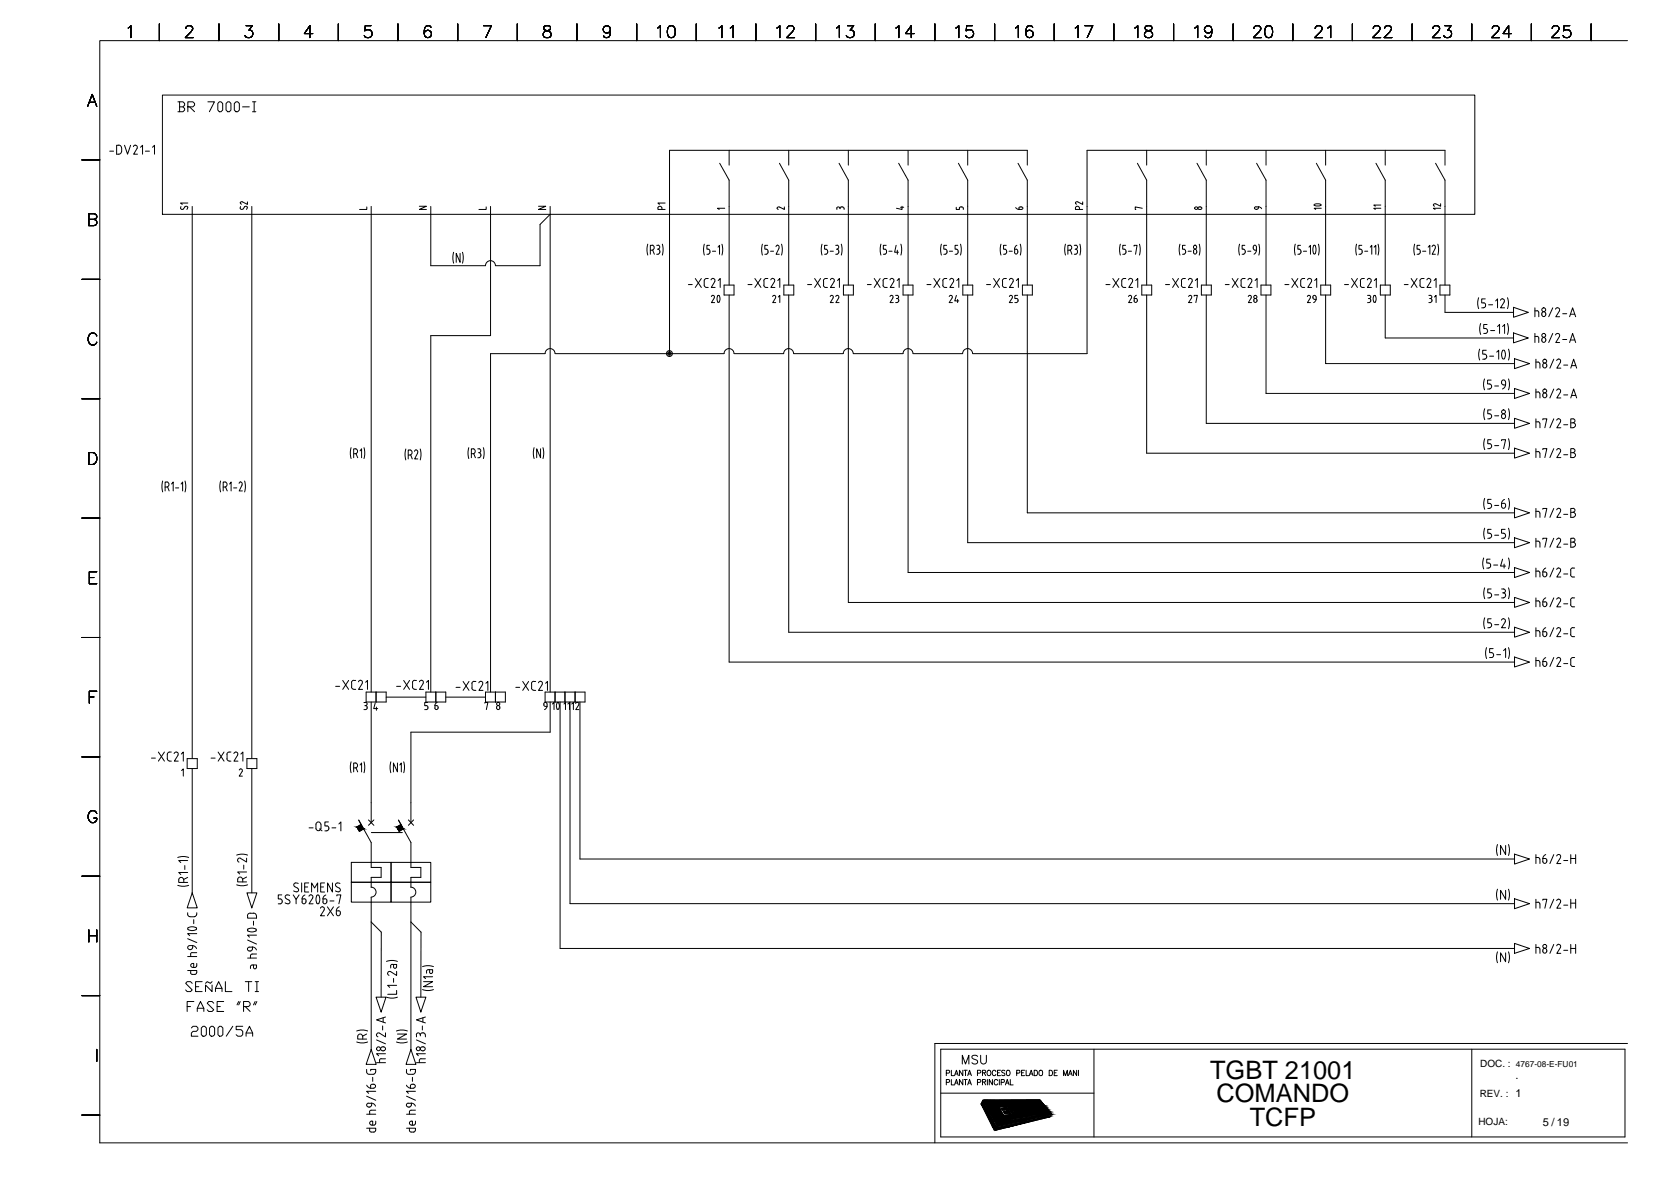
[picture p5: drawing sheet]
<svg xmlns="http://www.w3.org/2000/svg" width="420mm" height="297mm" viewBox="0 0 420 297" stroke-linecap="round" stroke-linejoin="round" font-family="sans-serif">
<defs><g id="words">
<g font-size="6.4">
<text x="304.3" y="271">TGBT 21001</text>
<text x="305.9" y="277">COMANDO</text>
<text x="314.2" y="283.1">TCFP</text>
</g>
<g font-size="2.8">
<text x="381.1" y="271.2">.</text>
<text x="387.9" y="282.9">5 / 19</text>
</g>
<g font-size="2.5">
<text x="372.2" y="268.2">DOC. :</text>
<text x="372.1" y="275.7">REV. : 1</text>
<text x="371.7" y="282.8">HOJA:</text>
</g>
<text font-size="2.1" x="381.2" y="268.2">4767-08-E-FU01</text>
</g></defs>
<g fill="none" stroke="#000" stroke-width=".25">
<path d="M32.2 7l.7-.6v3.1M40.1 6v4.2M46.7 7.2v-.2a.93 .93 0 0 1 1.2-.6l.3 .2a.62 .62 0 0 1 .1 1l-1.7 1.9h2M55.1 6v4.2M61.9 6.4h1.5l-.8 1.2a.96 .96 0 0 1 1 1.1 .96 .96 0 0 1-1.3 .8l-.4-.2-.3-.4M70.1 6v4.2M78.6 8.4h-2.1l1.4-2v3.1M85.1 6v4.2M93.3 6.4h-1.5l-.1 1.4a1.06 1.06 0 0 1 1.6-.1 1.06 1.06 0 0 1-.2 1.6 1.06 1.06 0 0 1-1.5-.4M100.1 6v4.2M108.4 6.9a.84 .84 0 0 0-1.3-.3 2.34 2.34 0 0 0 0 2.7 .92 .92 0 0 0 1.3-.4 .92 .92 0 0 0-.6-1.2 .92 .92 0 0 0-1.1 .7M115.1 6v4.2"/>
<path d="M121.6 6.4h2l-1.4 3.1M130.1 6v4.2M136.8 6.6a.6 .6 0 0 0 .3 1 1.25 1.25 0 0 1 1.5 1.3 1.04 1.04 0 0 1-1.2 .6 1.04 1.04 0 0 1-.8-1.1 1.41 1.41 0 0 1 1.4-.8 .6 .6 0 0 0 .3-1l-.4-.2zM145.1 6v4.2M153.5 7.5a.92 .92 0 0 1-1.3 .7 .92 .92 0 0 1-.3-1.5 .92 .92 0 0 1 1.5 .2 2.84 2.84 0 0 1-.3 2.4 .88 .88 0 0 1-1.3-.3M160.1 6v4.2M165.4 7l.7-.6v3.1M168.2 6.6a.94 .94 0 0 1 1.5 .4 2.57 2.57 0 0 1-.3 2.3 1.02 1.02 0 0 1-1.5-.4 2.57 2.57 0 0 1 .3-2.3zM175.1 6v4.2M180.8 7l.7-.6v3.1M183.6 7l.7-.6v3.1M190.1 6v4.2"/>
<path d="M195.4 7l.7-.6v3.1M197.9 7.2l.2-.5 .4-.3h.6a.74 .74 0 0 1 .4 1.2l-1.7 1.9h2M205.1 6v4.2M210.3 7l.8-.6v3.1M213.1 6.4h1.6l-.9 1.2a.96 .96 0 0 1 1 1.1 .96 .96 0 0 1-1.3 .8l-.4-.2-.3-.4M220.1 6v4.2M225.3 7l.7-.6v3.1M229.9 8.4h-2.2l1.4-2v3.1M235.1 6v4.2M240.4 7l.7-.6v3.1M244.5 6.4h-1.4l-.2 1.4a1.07 1.07 0 0 1 1.7 0 1.07 1.07 0 0 1-.3 1.6 1.07 1.07 0 0 1-1.5-.5M250.1 6v4.2"/>
<path d="M255.3 7l.8-.6v3.1M259.7 6.9a.86 .86 0 0 0-.9-.5 .86 .86 0 0 0-.7 .6 2.15 2.15 0 0 0 .2 2.3 .94 .94 0 0 0 1.4-.4 .94 .94 0 0 0-.6-1.3 .94 .94 0 0 0-1.2 .8M265.1 6v4.2M270.4 7l.7-.6v3.1M272.8 6.4h2l-1.4 3.1M280.1 6v4.2M285.4 7l.7-.6v3.1M288.1 6.6a.6 .6 0 0 0 .3 1 1.25 1.25 0 0 1 1.4 1.3 1.07 1.07 0 0 1-1.2 .6 1.07 1.07 0 0 1-.8-1.1 1.91 1.91 0 0 1 1.7-.9l.1-.6a1.08 1.08 0 0 0-1.5-.3zM295.1 6v4.2M300.4 7l.7-.6v3.1M304.7 7.5a.94 .94 0 0 1-1.3 .7 .94 .94 0 0 1-.3-1.5 .94 .94 0 0 1 1.5 .2 2.84 2.84 0 0 1-.3 2.4 .88 .88 0 0 1-1.3-.3M310.1 6v4.2"/>
<path d="M315.3 7.2v-.2a.93 .93 0 0 1 1.1-.6l.3 .2a.62 .62 0 0 1 .2 1l-1.7 1.9h1.9M318.4 6.6a.94 .94 0 0 1 1.5 .4 2.57 2.57 0 0 1-.3 2.3 .97 .97 0 0 1-1.4-.4 2.39 2.39 0 0 1 .2-2.3zM325.1 6v4.2M330.7 7.2v-.2a.93 .93 0 0 1 1.1-.6 .73 .73 0 0 1 .5 1.2l-1.7 1.9h2M333.9 7l.7-.6v3.1M340 6v4.2M345.3 7.2l.3-.6 .8-.2a.74 .74 0 0 1 .5 1.2l-1.8 1.9h2.1M348.1 7.2v-.2a.93 .93 0 0 1 1.2-.6l.3 .2a.62 .62 0 0 1 .1 1l-1.7 1.9h2M355.1 6v4.2M360.3 7.2l.1-.5 .4-.3h.6a.74 .74 0 0 1 .5 1.2l-1.7 1.9h1.9M363.3 6.4h1.6l-.9 1.2a.96 .96 0 0 1 1 1.1 .96 .96 0 0 1-1.3 .8l-.4-.2-.3-.4M370.1 6v4.2"/>
<path d="M375.2 7.2l.3-.6 .9-.2a.74 .74 0 0 1 .4 1.2l-1.7 1.9h1.9M380.1 8.4h-2.2l1.4-2v3.1M385 6v4.2M390.3 7.2l.3-.6 .8-.2a.74 .74 0 0 1 .5 1.2l-1.8 1.9h2M394.7 6.4h-1.4l-.2 1.4a1.06 1.06 0 0 1 1.6-.1 1.06 1.06 0 0 1-.1 1.6 1.06 1.06 0 0 1-1.6-.4M400.1 6v4.2M409.2 10.2h-384.1v277h384.1M22 26.7l1.2-3 1.1 3M22.5 25.7h1.4M27.6 38h1M29.9 36.5a.7 .7 0 0 1 .7 .7M29.9 36.5h-.6v2.2a.95 .95 0 0 0 1.2-.4l.1-.2"/>
<path d="M30.6 37.2v.9M31.3 36.5l.8 2.2 .7-2.2M34 36.5l.5 .3v.5M34 36.5l-.5 .3M34.5 37.3l-.9 1.4h1M35.3 37l.5-.5v2.2M36.6 38h1M38.3 37l.5-.5v2.2M40.8 23.9h330v30h-330zM44.7 25.6h1.3l.4 .4v.4l-.4 .5M45.2 26.9h.8l.4 .4v.4l-.4 .4h-1.3M45.2 25.6v2.5"/>
<path d="M47.2 26.9h1.3l.4-.5v-.4l-.4-.4h-1.3v2.5M47.7 26.9l1.2 1.2M52.3 25.6h1.6l-1.3 2.5M55.1 25.6h.5l.4 .4v1.7l-.4 .4h-.5l-.3-.4v-1.7zM56.8 26l.5-.4h.4l.4 .4v1.7l-.4 .4h-.4l-.5-.4zM58.9 26l.4-.4h.5l.4 .4v1.7l-.4 .4h-.5l-.4-.4zM61 26.9h1.7M63.5 25.6h.8M63.5 28.1h.8M63.9 25.6v2.5M183.3 37.8v3.7M198.3 37.8v3.7"/>
<path d="M213.3 37.8v3.7M228.3 37.8v3.7M243.3 37.8v3.7M288.3 37.8v3.7M303.3 37.8v3.7M318.3 37.8v3.7M333.3 37.8v3.7M348.3 37.8v3.7M20.6 40.2h4.5M22.3 55.1l1.7-.1a.68 .68 0 0 0 0-1.1l-.4-.2h-1.3v3h1.3a.78 .78 0 0 0 .8-.8 .78 .78 0 0 0-.8-.8M45.5 51.9a.43 .43 0 0 0 0 .6 .43 .43 0 0 0 .7 0M47.2 52.1l-.2 .5"/>
<path d="M47.2 52.1l-.1-.2-.4-.1-.5 .7M47.2 51h-1.8l.4 .4M48.3 51.9v138.7M60.5 51.9a.43 .43 0 0 0 0 .6 .43 .43 0 0 0 .7 0M61 50.7l-.5 .1v.3l.2 .2M62.2 52.1l-.2 .5M62.2 50.7v.7l-1.2-.6M62.2 52.1l-.1-.2-.4-.1-.5 .7M63.3 51.9v138.7M92.2 52v.6h-1.8M93.3 51.9v122M105.4 51.8h1.8l-1.8 .8h1.8"/>
<path d="M108.3 51.9v14.9h13.8a1.25 1.25 0 0 1 1.2-1.3 1.25 1.25 0 0 1 1.3 1.3h11.2v-10.4l2.5-2.5M122.2 52v.6h-1.8M123.3 51.9v32.4h-15v89.6M135.4 51.8h1.8l-1.8 .8h1.8M138.3 51.9v122M166.4 52.2a.49 .49 0 0 0-.5-.4 .49 .49 0 0 0-.5 .5v.3h1.8M166.4 52.3v.3M167.2 51h-1.8l.4 .4M181 41l2.3 4.3v26.3M182.2 52.3h-1.8l.4 .3M196 41l2.3 4.3v26.3M196 52l-.5 .2-.1 .2 .3 .2"/>
<path d="M197.2 52v.6l-1.2-.6M210.4 52.3v.3M211 41l2.3 4.3v26.3M211.2 52.3v.2M211.8 52l.4 .3M211.8 52h-.4l-.2 .3-.2-.3h-.4l-.2 .3M212.2 52.3v.3M226 41l2.3 4.3v26.3M226.4 52.1h.8M226.8 51.8v.8l-1.4-.3M240.4 52.1v.5h.8v-.3M241 41l2.3 4.3v26.3"/>
<path d="M241.6 52l-.4 .3M241.6 52h.4l.2 .3M242.2 52.3v.3M255.4 52.1l.3 .4 .5 .1M256 41l2.3 4.3v26.3M256.2 52.6h.6M256.2 52.3v.3M256.8 52l.4 .3-.4 .3M256.8 52l-.5 .1-.1 .2M258.3 41.5v-3.7h-90v51.1M271 50.7l-.5 .1-.1 .3 .3 .2M271.4 52.2a.49 .49 0 0 0-.5-.4 .49 .49 0 0 0-.5 .5v.3h1.8"/>
<path d="M271.4 52.3v.3M272.2 50.7v.7l-1.2-.6M286 41l2.3 4.3v26.3M287.2 52.3l-1.8-.3v.6h.2M301 41l2.3 4.3v26.3M301.2 52.2l.4-.2 .5 .2a.45 .45 0 0 1-.4 .5 .45 .45 0 0 1-.5-.5zM316 41l2.3 4.3v26.3M316.4 52.3a.47 .47 0 0 1-.5 .3 .47 .47 0 0 1-.4-.5l1.1-.1 .6 .5M316.4 52v.3M330.5 51.7l-.1-.1a1.15 1.15 0 0 1 1.8-.1l-.1 .2M330.5 51.6l.8 .2 .8-.2M331 41l2.3 4.3v26.3"/>
<path d="M332.2 52.3h-1.8l.4 .3M346 41l2.3 4.3v26.3M347.2 52.3h-1.8l.4 .3M347.2 51.5h-1.8l.4 .3M360.4 51.5l.3 .3M361 41l2.3 4.3v26.3M361 51.2h-.4l-.2 .3M362.2 52.3h-1.8l.4 .3M362.2 51.2v.6l-1.2-.6M363.3 41.5v-3.7h-90v51.1h-28.7M20.6 70.2h4.5M114.1 63.4l-.2 1.4 .2 1.3"/>
<path d="M115.7 63.7v2.2l-1-2.2v2.2M116.3 63.4l.2 1.4-.2 1.3M162.9 61.4l-.2 1.3 .2 1.4M164 61.6a.63 .63 0 0 1 .5 .6 .63 .63 0 0 1-.5 .6l-.5 .1M164 61.7h-.5v2.2M164.1 62.9l.4 1M165.1 61.7h.4M165.3 62.6h.2M165.5 61.6a.5 .5 0 0 1 .4 .5 .5 .5 0 0 1-.4 .5M165.5 62.6l.4 .5M165.9 63.4l-.2 .4-.6 .1M165.9 63.1v.3"/>
<path d="M166.5 61.4l.2 1.3-.2 1.4M173.1 71.5h1M174.8 70l1.5 2.2M176.3 70l-1.5 2.2M177.1 61.4l-.2 1.3 .2 1.4M177.7 63.9h.4M178.1 70l-.8 .1-.2 .5v1.4l.2 .2h.8M178.1 62.6a.66 .66 0 0 1 .4 .6 .66 .66 0 0 1-.4 .7M178.4 61.7h-.7v.9h.4M178.8 70.3a.51 .51 0 0 1 .7-.3 .51 .51 0 0 1 .2 .7M179.1 63.1h.8M179.2 74.2l.3 .1 .1 .4-.7 1.3h.8"/>
<path d="M179.3 74.2l-.4 .3M179.7 70.8l-.9 1.4h1M180.5 75.9h.3M180.5 75.9a1.07 1.07 0 0 1 .2-1.7l.1 .1a1.58 1.58 0 0 1 0 1.6M180.5 62.1l.4-.4v2.2M180.6 70.5l.5-.5v2.2M181.5 61.4l.2 1.3-.2 1.4M182.1 71.6h2.5v2.5h-2.5zM183.3 74.1v92.3h197.5M188.1 71.5h1M189.8 70l1.5 2.2M191.3 70l-1.5 2.2"/>
<path d="M191.7 61.4l-.2 1.3 .2 1.4M192.1 71.7l.2 .5h.3M192.1 70.6v1.1M192.6 70l-.5 .3v.3M192.6 72.2h.5M192.6 70h.5M193 61.7h-.7v.9h.4a.66 .66 0 0 1 .4 .6 .66 .66 0 0 1-.4 .7h-.4M193.7 63.1h.8M193.8 70.3a.51 .51 0 0 1 .7-.3 .51 .51 0 0 1 .2 .7M194.3 74.5a.4 .4 0 0 1 .5-.2 .4 .4 0 0 1 .2 .5l-.7 1.2h.8M194.8 70.8l-1 1.4h1M195.1 62a.43 .43 0 0 1 .6-.3 .43 .43 0 0 1 .1 .7"/>
<path d="M195.6 70.5l.5-.5v2.2M195.7 74.6l.4-.4v1.8M195.9 62.4l-.8 1.5h.8M196.5 61.4l.2 1.3-.2 1.4M197.1 71.6h2.5v2.5h-2.5zM198.3 74.1v84.8h182.5M203.1 71.5h1M204.8 70l1.5 2.2M206.3 70l-1.5 2.2M206.7 61.4l-.2 1.3 .2 1.4M208 61.7h-.7v.9l.6 .1 .2 .4M208.1 70l-.8 .1a1.88 1.88 0 0 0 0 2.1h.8"/>
<path d="M208.1 63.4l-.2 .4-.6 .1M208.1 63.1v.3M208.7 63.1h.8M208.7 74.5a.4 .4 0 0 1 .6-.2 .4 .4 0 0 1 .2 .5M208.8 70.3a.51 .51 0 0 1 .7-.3 .51 .51 0 0 1 .2 .7M209.5 74.9l-.7 1.1h.7M209.7 70.8l-.9 1.4h1M210.1 61.7h.4M210.1 74.5a.4 .4 0 0 1 .6-.2 .4 .4 0 0 1 .2 .5l-.7 1.2h.8M210.3 62.6h.2M210.5 61.6a.5 .5 0 0 1 .4 .5 .5 .5 0 0 1-.4 .5M210.5 62.6l.4 .5"/>
<path d="M210.6 70.5l.5-.5v2.2M210.9 63.4l-.2 .4-.6 .1M210.9 63.1v.3M211.5 61.4l.2 1.3-.2 1.4M212.1 71.6h2.5v2.5h-2.5zM213.3 74.1v77.3h167.5M218.1 71.5h1M219.8 70l1.5 2.2M221.3 70l-1.5 2.2M221.5 61.4l-.2 1.3 .2 1.4M222 71.7l.3 .5h.8M222.1 70.6v1.1"/>
<path d="M222.8 61.7h-.7v.9h.4a.66 .66 0 0 1 .4 .6 .66 .66 0 0 1-.4 .7h-.4M223.1 70l-.8 .1-.3 .5M223.5 63.1h.8M223.8 74.5a.4 .4 0 0 1 .5-.2 .4 .4 0 0 1 .2 .5M223.8 70.3a.51 .51 0 0 1 .7-.3 .51 .51 0 0 1 .2 .7M224.5 74.9l-.7 1.1h.8M224.7 70.8l-.9 1.4h1M225.2 74.2h.4M225.2 76h.4M225.3 61.7l-.4 1.7h1M225.4 75h.2M225.6 74.2a.4 .4 0 0 1 .4 .4 .4 .4 0 0 1-.4 .4"/>
<path d="M225.6 75l.4 .4M225.6 70.5l.5-.5v2.2M225.6 62.9v1M226 75.4l-.1 .4-.3 .2M226.5 61.4l.2 1.3-.2 1.4M227.1 71.6h2.5v2.5h-2.5zM228.3 74.1v69.8h152.5M233.1 71.5h1M234.8 70l1.5 2.2M236.3 70l-1.5 2.2M236.7 61.4l-.2 1.3 .2 1.4M237.1 71.7v.3l.5 .2"/>
<path d="M237.1 70.6v1.1M237.6 70l-.5 .3v.3M237.6 72.2h.5M237.6 70h.5M238 61.7h-.7v.9h.4a.66 .66 0 0 1 .4 .6 .66 .66 0 0 1-.4 .7h-.4M238.7 74.5a.4 .4 0 0 1 .5-.2 .4 .4 0 0 1 .2 .5l-.7 1.2h.8M238.7 63.1h.8M238.8 70.3a.51 .51 0 0 1 .7-.3 .51 .51 0 0 1 .2 .7M239.8 70.8l-1 1.4h1M240.5 74.2l-.4 1.4h1M240.6 70.5l.5-.5v2.2M240.8 75.2v.8"/>
<path d="M240.8 61.7h-.7v.9a.65 .65 0 0 1 .8 .7 .65 .65 0 0 1-.8 .6M241.5 61.4l.2 1.3-.2 1.4M242.1 71.6h2.5v2.5h-2.5zM243.3 74.1v62.3h137.5M248.1 71.5h1M249.8 70l1.5 2.2M251.3 70l-1.5 2.2M251.7 61.4l-.2 1.3 .2 1.4M253 61.7h-.7v.9l.6 .1 .2 .4M253.1 70l-.8 .1a1.88 1.88 0 0 0 0 2.1h.8M253.1 63.4l-.2 .4-.6 .1M253.1 63.1v.3"/>
<path d="M253.7 63.1h.8M254.2 74.2l.2 .1 .2 .4-.8 1.3h.8M254.2 74.2l-.4 .3M254.3 70l.4 .2v.5M254.3 69.9l-.5 .4M254.7 70.8l-.9 1.4h1M255.2 76h.4M255.5 62.6a.59 .59 0 0 1 .4 .7 .59 .59 0 0 1-.6 .5l-.2-.4M255.5 62.6h-.4v.8M255.6 70.5l.5-.5v2.2M255.6 75l.4 .4M255.7 61.6l-.4 .4-.2 .6"/>
<path d="M255.9 74.2h-.7v.8h.4M256 75.4l-.1 .4-.3 .2M256.5 61.4l.2 1.3-.2 1.4M257.1 71.6h2.5v2.5h-2.5zM258.3 74.1v54.8h122.5M267.9 61.4l-.2 1.3 .2 1.4M268.5 62.9h.5M269 61.6a.63 .63 0 0 1 .5 .6 .63 .63 0 0 1-.5 .6M269 61.7h-.5v2.2M269.1 62.9l.4 1M270.1 61.7h.4M270.1 63.9h.4"/>
<path d="M270.3 62.6h.2M270.5 61.6a.5 .5 0 0 1 .4 .5 .5 .5 0 0 1-.4 .5l.4 .5a.56 .56 0 0 1-.4 .8M271.5 61.4l.2 1.3-.2 1.4M278.1 71.5h1M279.8 70l1.5 2.2M281.3 70l-1.5 2.2M281.7 61.4l-.2 1.3 .2 1.4M282.3 63.9h.4M282.7 62.6a.66 .66 0 0 1 .4 .6 .66 .66 0 0 1-.4 .7M283 61.7h-.7v.9h.4M283.1 70l-.8 .1-.2 .5v1.4l.2 .2h.8M283.7 63.1h.8"/>
<path d="M283.8 74.5a.4 .4 0 0 1 .5-.2 .4 .4 0 0 1 .2 .5l-.7 1.2h.8M284.3 69.9l-.5 .4M284.3 70l.4 .2v.5M284.8 70.8l-1 1.4h1M285.1 75.6a.4 .4 0 0 0 .4 .4 .4 .4 0 0 0 .4-.4M285.1 61.9v-.2h.8l-.4 2.2M285.5 75l.3 .1 .1 .3M285.6 70.5l.5-.5v2.2M285.6 75h-.4v.6M285.7 74.2l-.4 .3-.2 .5M286 75.4v.2M286.5 61.4l.2 1.3-.2 1.4"/>
<path d="M287.1 71.6h2.5v2.5h-2.5zM288.3 74.1v39.8h92.5M293.1 71.5h1M294.8 70l1.5 2.2M296.3 70l-1.5 2.2M296.7 61.4l-.2 1.3 .2 1.4M297 71.7l.1 .3 .5 .2M297.1 70.6v1.1M297.6 70l-.5 .3-.1 .3M297.6 72.2h.5M297.6 70h.5M298 61.7h-.7v.9l.6 .1 .2 .4"/>
<path d="M298.1 63.4l-.2 .4-.6 .1M298.1 63.1v.3M298.7 63.1h.8M298.8 70.3a.51 .51 0 0 1 .7-.3 .51 .51 0 0 1 .2 .7M298.9 74.5a.4 .4 0 0 1 .5-.2 .4 .4 0 0 1 .2 .5l-.7 1.2h.8M299.7 70.8l-.9 1.4h1M300.1 63.1l.2-.4a.55 .55 0 0 1 .6 .5 .55 .55 0 0 1-.6 .6l-.2-.4M300.1 63.1v.3M300.3 74.4v-.2h.8l-.4 1.8M300.6 70.5l.5-.5v2.2M301.5 61.4l.2 1.3-.2 1.4M302.1 71.6h2.5v2.5h-2.5z"/>
<path d="M303.3 74.1v32.3h77.5M308.1 71.5h1M309.8 70l1.5 2.2M311.3 70l-1.5 2.2M311.7 61.4l-.2 1.3 .2 1.4M312.3 63.9h.4M312.7 62.6a.64 .64 0 0 1 .4 .6 .64 .64 0 0 1-.4 .7M313 61.7h-.7v.9h.4M313.1 70l-.8 .1a1.88 1.88 0 0 0 0 2.1h.8M313.7 63.1h.8M313.8 70.3a.51 .51 0 0 1 .7-.3 .51 .51 0 0 1 .2 .7M313.9 74.5a.4 .4 0 0 1 .5-.2 .4 .4 0 0 1 .2 .5l-.7 1.2h.8"/>
<path d="M314.7 70.8l-.9 1.4h1M315.3 75.4v.2M315.5 62.8a.59 .59 0 0 1-.4-.6 .59 .59 0 0 1 .6-.5l.2 1.1-.4 .1M315.6 70.5l.5-.5v2.2M315.9 62.8l-.1 .7-.5 .4M316 75.4a.4 .4 0 0 0-.4-.4 .4 .4 0 0 0-.4 .4M316.1 75.4l-.1 .2a.4 .4 0 0 1-.4 .4 .4 .4 0 0 1-.4-.4M316.5 61.4l.2 1.3-.2 1.4M317.1 71.6h2.5v2.5h-2.5zM318.3 74.1v24.8h62.5M323.1 71.5h1M324.8 70l1.5 2.2"/>
<path d="M325.7 61.4l-.2 1.3 .2 1.4M326.3 70l-1.5 2.2M327 61.7h-.7v.9a.66 .66 0 0 1 .9 .7 .66 .66 0 0 1-.9 .6M327.7 63.1h.8M328.1 70l-.8 .1-.2 .5v1.4l.2 .2h.8M329.1 74.2l.3 .1 .1 .4-.8 1.3h.8M329.1 74.2l-.4 .3M329.1 62.1l.4-.4v2.2M329.3 69.9l-.5 .4M329.3 70l.4 .2v.5M329.8 70.8l-1 1.4h1M330.1 74.8l.4 .4"/>
<path d="M330.1 74.6v.2M330.3 61.7l.2-.1a1.75 1.75 0 0 1 0 2.3l-.2-.2-.2-.8zM330.5 75.2h.4M330.6 70.5l.5-.5v2.2M330.9 75.2l-.2 .5-.4 .3M330.9 74.6a.4 .4 0 0 0-.4-.4 .4 .4 0 0 0-.4 .4M330.9 74.6v.6M331.5 61.4l.2 1.3-.2 1.4M332.1 71.6h2.5v2.5h-2.5zM333.3 74.1v17.3h47.5M338.1 71.5h1M339.8 70l1.5 2.2"/>
<path d="M341.1 61.4l-.2 1.3 .2 1.4M341.3 70l-1.5 2.2M341.7 63.9h.4M342 71.7l.1 .3 .5 .2M342.1 70.6v1.1M342.1 62.6a.66 .66 0 0 1 .4 .6 .66 .66 0 0 1-.4 .7M342.4 61.7h-.7v.9h.4M342.6 70l-.5 .3-.1 .3M342.6 72.2h.5M342.6 70h.5M343.1 63.1h.8M343.8 70.3a.51 .51 0 0 1 .7-.3 .51 .51 0 0 1 .2 .7"/>
<path d="M343.9 74.2h.4a.42 .42 0 0 1 .4 .5 .42 .42 0 0 1-.6 .3M343.9 76h.4M344.3 75l.4 .4M344.5 62.1l.4-.4v2.2M344.7 75.4l-.1 .4-.3 .2M344.7 70.8l-.9 1.4h1M345.5 75.9h.3M345.5 62.1l.4-.4v2.2M345.6 70.5l.5-.5v2.2M345.8 74.3a1.67 1.67 0 0 1 0 1.6M345.8 74.3h-.3a1.67 1.67 0 0 0 0 1.6M346.5 61.4l.2 1.3-.2 1.4"/>
<path d="M347.1 71.6h2.5v2.5h-2.5zM348.3 74.1v10.8h32.3M353.1 71.5h1M354.8 70l1.5 2.2M355.7 61.4l-.2 1.3 .2 1.4M356.3 70l-1.5 2.2M357 61.7h-.7v.9h.4a.66 .66 0 0 1 .4 .6 .66 .66 0 0 1-.4 .7h-.4M357.7 63.1h.8M358.1 70l-.8 .1a1.88 1.88 0 0 0 0 2.1h.8M358.8 70.3a.51 .51 0 0 1 .7-.3 .51 .51 0 0 1 .2 .7M359.1 62.1l.4-.4v2.2M359.3 74.2h.3a.41 .41 0 0 1 .4 .5 .41 .41 0 0 1-.5 .3"/>
<path d="M359.3 76h.3M359.6 75l.4 .4M359.7 70.8l-.9 1.4h1M360 75.6l-.4 .4M360.1 75.4v.2M360.1 62a.44 .44 0 0 1 .6-.3 .44 .44 0 0 1 .2 .7M360.6 70.5l.5-.5v2.2M360.7 74.6l.4-.4v1.8M360.9 62.4l-.8 1.5h.8M361.5 61.4l.2 1.3-.2 1.4M362.1 71.6h2.5v2.5h-2.5zM363.3 74.1v4.4h17.3"/>
<path d="M371.8 74.8l-.3 1.4 .3 1.4M372.6 77.4h.5M373 76.1a.57 .57 0 0 1 .5 .7M373.5 75.1h-.9v1h.5M373.5 76.8l-.2 .4-.3 .1M374.3 76.6h1M376.1 75.6l.4-.5v2.3M377.8 75.1l.3 .1 .2 .5-1 1.7h1M377.8 75.1l-.5 .4M379 74.8l.3 1.4-.3 1.4M380.6 77.2l3.7 1.3-3.7 1.2zM385.9 77.4v2.2"/>
<path d="M385.9 78.1h.6M386.5 78.1l.4 .2v1.3M387.9 78.4a.55 .55 0 0 1 .8 .6 .55 .55 0 0 1-1 .3v-.5zM390.4 77.4l-1 2.2M391.6 77.3l-.5 .4M391.7 77.4l.4 .2v.5M392.1 78.1l-.9 1.5h1M392.9 78.8h1M394.7 79.6l.7-2.2 .8 2.2M394.9 79h1.1M24.3 84.4a1.11 1.11 0 0 0-1.2-.7 1.11 1.11 0 0 0-.9 1.2 1.3 1.3 0 0 0 .3 1.4 1.3 1.3 0 0 0 1.4 .2l.4-.5M137.1 88.9h-13.8v85"/>
<path d="M139.6 88.9a1.25 1.25 0 0 0-1.3-1.3 1.25 1.25 0 0 0-1.2 1.3M139.6 88.9h42.5M184.6 88.9a1.25 1.25 0 0 0-1.3-1.3 1.25 1.25 0 0 0-1.2 1.3M184.6 88.9h12.4M199.5 88.9a1.25 1.25 0 0 0-1.2-1.3 1.25 1.25 0 0 0-1.3 1.3M199.6 88.9h12.4M214.5 88.9a1.25 1.25 0 0 0-1.2-1.3 1.25 1.25 0 0 0-1.3 1.3M214.6 88.9h12.5M229.6 88.9a1.25 1.25 0 0 0-1.3-1.3 1.25 1.25 0 0 0-1.2 1.3M229.6 88.9h12.4M244.5 88.9a1.25 1.25 0 0 0-1.2-1.3 1.25 1.25 0 0 0-1.3 1.3M372 87.7l-.2 1.4 .2 1.4"/>
<path d="M372.3 81.3l-.2 1.4 .2 1.3M372.8 90.3h.5M373.3 95.2l-.3 1.4 .3 1.4M373.7 88h-.9v1l.7 .1 .3 .4M373.8 89.7l-.3 .5h-.2M373.8 89.5v.3M373.9 81.5h-.8v1.1h.7l.2 .5M374 83.3l-.2 .4-.7 .1M374 83.1v.2M374.6 89.5h1M374.8 83.1h1M374.9 95.5h-.9v1l.8 .1 .2 .4"/>
<path d="M375 97.2l-.2 .5-.8 .1M375.1 97v.3M375.8 97h1M376.3 88.5l.5-.5v2.3M376.5 82.1l.5-.6v2.3M377.8 82.1l.5-.6v2.3M377.9 88h.1a1.53 1.53 0 0 1 0 2.2 1.66 1.66 0 0 1-.1-2.2zM378 96.7a.57 .57 0 0 1-.5-.5 .57 .57 0 0 1 .4-.6 .57 .57 0 0 1 .7 .4 1.53 1.53 0 0 1-.8 1.7M378.1 96.7h.5M379 81.3l.3 1.4-.3 1.3M379.3 95.2l.2 1.4-.2 1.4M379.3 87.7l.2 1.4-.2 1.4"/>
<path d="M380.6 83.7l3.7 1.2-3.7 1.3zM380.8 97.6l3.8 1.3-3.8 1.2zM380.8 90.1l3.8 1.3-3.8 1.2zM385.9 83.8v2.3M385.9 84.6h.6M386.2 98.5h.7l.3 .4M386.2 91h.7l.3 .4M386.2 90.3v2.2M386.2 97.8v2.2M386.5 84.5l.4 .2v1.4M387.2 91.5v1M387.2 98.9v1.1"/>
<path d="M387.9 84.9a.55 .55 0 0 1 .8 .6 .55 .55 0 0 1-1 .3v-.5zM387.9 99.5a.49 .49 0 0 0 .5 .5 .49 .49 0 0 0 .5-.5M387.9 92a.49 .49 0 0 0 .5 .5 .49 .49 0 0 0 .5-.5M387.9 91.8v.2M387.9 99.2v.3M388.9 99.2a.49 .49 0 0 0-.5-.5 .49 .49 0 0 0-.5 .5M388.9 91.7a.49 .49 0 0 0-.5-.5 .49 .49 0 0 0-.5 .5M388.9 91.8v.2M388.9 99.2v.3M390.4 83.8l-1 2.3M390.7 97.8l-1 2.2M390.7 90.3l-1 2.2"/>
<path d="M391.4 98.1a.51 .51 0 0 1 .7-.3 .51 .51 0 0 1 .2 .7M391.4 90.6a.5 .5 0 0 1 .7-.3 .5 .5 0 0 1 .2 .7M391.6 83.8l-.5 .4M391.7 83.8l.4 .2v.5M392.1 84.6l-.9 1.5h1M392.4 98.5l-1 1.5h1.1M392.4 91l-1 1.5h1.1M392.9 85.3h1M393.2 99.2h1M393.2 91.8h1M394.7 86.1l.7-2.3 .8 2.3M394.9 85.4h1.1"/>
<path d="M395 92.5l.7-2.2 .7 2.2M395.2 99.4h1M395.2 91.9h1M20.6 100.2h4.5M22.3 113.7h1a1.6 1.6 0 0 1 1.1 1.5 1.6 1.6 0 0 1-1.1 1.5h-1zM88.3 112.5l-.2 1.4 .2 1.3M88.9 114h.5M89.4 112.8a.63 .63 0 0 1 .5 .6 .63 .63 0 0 1-.5 .6M89.4 112.8h-.5v2.2M89.5 114l.4 1M90.5 113.3l.4-.5v2.2M91.5 112.5l.2 1.4-.2 1.3"/>
<path d="M102 112.8l-.2 1.4 .2 1.4M102.6 114.4l.5-.1a.63 .63 0 0 0 .5-.6 .63 .63 0 0 0-.4-.6h-.6v2.2M103.3 114.4l.4 .9M104.6 113l-.4 .4M104.7 113.1l.3 .2v.5M105 113.8l-.7 1.5h.8M105.7 112.8l.2 1.4-.2 1.4M117.9 112.5l-.2 1.4 .2 1.3M118.5 114h.5M119 112.8a.63 .63 0 0 1 .5 .6 .63 .63 0 0 1-.5 .6M119 112.8h-.5v2.2M119.1 114l.4 1"/>
<path d="M120.1 112.8h.4a.5 .5 0 0 1 .4 .5 .5 .5 0 0 1-.4 .5M120.1 115h.4M120.3 113.8h.2M120.5 113.8l.4 .5M120.9 114.5l-.4 .5M120.9 114.3v.2M121.5 112.5l.2 1.4-.2 1.3M134.3 112.5l-.2 1.4 .2 1.3M135.9 112.8v2.2l-1-2.2v2.2M136.5 112.5l.2 1.4-.2 1.3M373.3 110.3l-.2 1.3 .2 1.4M373.3 102.7l-.2 1.4 .2 1.4"/>
<path d="M374.1 112.7h.5M374.5 111.5l.5 .2v.3M374.9 110.5h-.8v1h.5M374.9 103h-.8v1l.7 .1 .2 .4M375 112.2l-.2 .4-.3 .1M375 104.7l-.2 .4-.7 .2M375.1 104.5v.2M375.1 112v.2M375.8 112h1M375.8 104.5h1M377.6 110.8v-.3h1l-.5 2.2M377.8 104.1a.55 .55 0 0 1 .7 .6 .55 .55 0 0 1-.9 .3v-.5z"/>
<path d="M379.3 110.3l.2 1.3-.2 1.4M379.3 102.7l.2 1.4-.2 1.4M380.8 112.6l3.8 1.3-3.8 1.2zM380.8 105.1l3.8 1.3-3.8 1.2zM386.2 105.3v2.2M386.2 112.7v2.3M386.2 113.5h.5M386.2 106h.5M386.7 113.5l.5 .4M386.7 106l.5 .4M387.2 106.4v1.1M387.2 113.9v1.1"/>
<path d="M387.9 113v-.3h1l-.5 2.3M387.9 105.5v-.2h1l-.5 2.2M390.7 112.7l-1 2.3M390.7 105.3l-1 2.2M391.4 105.6a.51 .51 0 0 1 .7-.3 .51 .51 0 0 1 .2 .7M391.9 112.7l.5 .3-.1 .5M391.9 112.7l-.5 .4M392.4 113.5l-1 1.5h1.1M392.4 106l-1 1.5h1.1M393.2 114.3h1M393.2 106.7h1M395 100l.7-2.2 .7 2.2"/>
<path d="M395 113.8h.5M395 106.3h.5M395.5 113.8a.61 .61 0 0 1 .6 .6 .61 .61 0 0 1-.6 .6M395.5 112.7a.49 .49 0 0 1 .5 .5 .49 .49 0 0 1-.5 .5M395.5 105.3a.49 .49 0 0 1 .5 .4 .49 .49 0 0 1-.5 .5 .61 .61 0 0 1 .6 .6 .61 .61 0 0 1-.6 .7M395.5 112.7h-.5v2.3h.5M395.5 105.3h-.5v2.2h.5M20.6 130.2h4.5M40.9 120.9l-.2 1.4 .2 1.3M41.5 122.4h.5M42 121.1a.63 .63 0 0 1 .5 .6 .63 .63 0 0 1-.5 .7M42 121.1h-.5v2.3"/>
<path d="M42.1 122.4l.4 1M43.1 121.6l.4-.5v2.3M44.1 122.6h.8M45.5 121.6l.4-.5v2.3M46.5 120.9l.2 1.4-.2 1.3M55.5 120.9l-.2 1.4 .2 1.3M56.1 122.4h.5M56.6 122.4a.63 .63 0 0 0 .5-.6 .63 .63 0 0 0-.5-.7h-.5v2.3M56.7 122.4l.4 1M57.7 121.6l.4-.5v2.3M58.7 122.6h.8M60.5 121.1l.3 .1 .1 .5-.8 1.7h.8"/>
<path d="M60.5 121.1l-.4 .4M61.5 120.9l.2 1.4-.2 1.3M373.3 132.7l-.2 1.4 .2 1.4M373.3 125.2l-.2 1.4 .2 1.4M374.1 135.3h.5M374.1 127.8h.5M374.9 133h-.8v1l.7 .1 .2 .4M374.9 125.5h-.8v1l.7 .1 .2 .4M375 134.7v.3l-.5 .2M375 127.2v.3l-.5 .2M375.1 127v.3M375.1 134.5v.3"/>
<path d="M375.8 134.5h1M375.8 127h1M377.6 127.2a.49 .49 0 0 0 .4 .5 .49 .49 0 0 0 .5-.5M377.6 126.5h.7l.3 .5M377.6 135.3h.5M377.6 126.5v.8M378.3 125.5l-.5 .4-.2 .6M378.4 133h-.8v1l.7 .1 .2 .4M378.5 134.7v.3l-.5 .2M378.6 127v.3M378.6 134.5v.3M379.3 132.7l.2 1.4-.2 1.4"/>
<path d="M379.3 125.2l.2 1.4-.2 1.4M380.8 135.1l3.8 1.3-3.8 1.2zM380.8 127.6l3.8 1.3-3.8 1.2zM386.2 136h.7l.3 .4M386.2 128.5l.7 .1 .3 .3M386.2 127.8v2.2M386.2 135.3v2.2M387.2 129v1M387.2 136.5v1M387.9 135.5v-.2h1l-.5 2.2M387.9 128v-.2h1l-.5 2.2M390.7 135.3l-1 2.2"/>
<path d="M390.7 127.8l-1 2.2M391.4 135.6a.5 .5 0 0 1 .7-.3 .5 .5 0 0 1 .2 .7M391.4 128.1a.5 .5 0 0 1 .7-.3 .5 .5 0 0 1 .2 .7M392.4 136l-1 1.5h1.1M392.4 128.5l-1 1.5h1.1M393.2 136.8h1M393.2 129.3h1M395 136.2h.5M395 128.7h.5M395.5 135.2a.51 .51 0 0 1 .5 .5 .51 .51 0 0 1-.5 .5 .61 .61 0 0 1 .6 .7 .61 .61 0 0 1-.6 .6M395.5 127.7a.51 .51 0 0 1 .5 .5 .51 .51 0 0 1-.5 .5 .61 .61 0 0 1 .6 .7 .61 .61 0 0 1-.6 .6M395.5 135.3h-.5v2.2h.5"/>
<path d="M395.5 127.8h-.5v2.2h.5M22.5 145.1h1.1M24.3 143.7h-1.8v3h1.8M373.1 140.2l-.3 1.4 .3 1.4M373.3 155.3l-.2 1.3 .2 1.4M373.3 147.7l-.2 1.4 .2 1.4M373.8 142.8h.5M374.1 157.7h.5M374.5 156.5l.5 .2v.3M374.7 140.5h-.9v1h.5a.63 .63 0 0 1 .5 .6 .63 .63 0 0 1-.5 .6M374.9 155.5h-.8v1h.5M374.9 148h-.8v1l.7 .1 .2 .4"/>
<path d="M375 157.2v.3l-.5 .2M375 149.7l-.2 .4-.7 .2M375.1 149.5v.2M375.1 157v.2M375.6 142h1M375.8 157h1M375.8 149.5h1M377.6 148h.4a.49 .49 0 0 1 .5 .5 .49 .49 0 0 1-.5 .5M377.8 140.5l-.5 1.8h1.3M377.8 149h.3M378 155.5l.4 .1 .1 .5-.9 1.6h1M378 149a.63 .63 0 0 1 .5 .6 .63 .63 0 0 1-.5 .6l-.4 .1"/>
<path d="M378 155.5l-.5 .3M378.2 141.7v1.1M379.3 155.3l.2 1.3-.2 1.4M379.3 147.7l.2 1.4-.2 1.4M379.3 140.2l.2 1.4-.2 1.4M380.8 157.6l3.8 1.3-3.8 1.2zM380.8 150.1l3.8 1.3-3.8 1.2zM380.8 142.6l3.8 1.3-3.8 1.2zM386.2 151h.7l.3 .4M386.2 143.5h.7l.3 .4M386.2 142.8v2.2M386.2 150.3v2.2"/>
<path d="M386.2 157.7v2.3M386.2 158.5h.5M386.7 158.5l.5 .4M387.2 143.9v1.1M387.2 151.4v1.1M387.2 158.9v1.1M387.9 159.5a.49 .49 0 0 0 .5 .5 .49 .49 0 0 0 .5-.5M387.9 151.3l.5-.1a.56 .56 0 0 1 .5 .8 .56 .56 0 0 1-.9 .2zM387.9 144.5a.49 .49 0 0 0 .5 .5 .49 .49 0 0 0 .5-.5M387.9 144.5v-.8l.9 .2 .1 .6M388.4 158.8h-.5v.7M388.4 158.7l.4 .2 .1 .3"/>
<path d="M388.7 157.7l-.5 .4-.3 .6M388.7 150.2l-.5 .4-.3 .6M388.7 142.7l-.5 .4-.3 .6M388.9 159.3v.2M390.7 157.7l-1 2.3M390.7 150.3l-1 2.2M390.7 142.8l-1 2.2M391.4 150.6a.51 .51 0 0 1 .7-.3 .51 .51 0 0 1 .2 .7M391.9 157.7l.5 .3-.1 .5M391.9 142.8l.5 .2-.1 .5M391.9 157.7l-.5 .4M391.9 142.7l-.5 .4"/>
<path d="M392.4 158.5l-1 1.5h1.1M392.4 151l-1 1.5h1.1M392.4 143.5l-1 1.5h1.1M393.2 159.3h1M393.2 151.7h1M393.2 144.2h1M394.9 159.4l.3 .5 .3 .1M394.9 151.9l.3 .5 .3 .1M394.9 144.4l.3 .5 .3 .1M395 143.3v1.2M395 150.8v1.1M395 158.3v1.1"/>
<path d="M395.5 157.7l-.3 .1-.3 .5M395.5 150.2l-.3 .1-.3 .5M395.5 142.7l-.3 .1-.3 .5M395.5 160h.4M395.5 157.7h.4M395.5 152.5h.4M395.5 150.3h.4M395.5 145h.4M395.5 142.8h.4M20.6 160.2h4.5M22.5 175.1h1.1M24.3 173.7h-1.8v3"/>
<path d="M84.4 172.5h1M86.2 171l1.5 2.2M87.7 171l-1.5 2.2M88.4 172.6l.3 .5 .2 .1M88.4 171.5v1.1M89 173.2h.4M89.4 171h-.7l-.3 .5M90.1 171.3a.5 .5 0 0 1 .7-.3 .5 .5 0 0 1 .3 .7M91.1 171.8l-.9 1.4h1M91.5 176.5h.4M91.5 178.3h.4M91.7 177.3h.2"/>
<path d="M91.9 176.5a.4 .4 0 0 1 .4 .4 .4 .4 0 0 1-.4 .4l.4 .2v.4M91.9 171.5l.5-.5v2.2M92.1 173.9h5v2.5h-5zM92.3 177.9l-.4 .4M93.3 176.4v30.3M94.3 176.7l-.3 1.4h1M94.6 173.9v2.5M94.6 177.7v.8M97.1 175.2h10M99.7 172.5h1M101.5 171l1.5 2.2M103 171l-1.5 2.2"/>
<path d="M103.7 172.6l.3 .5 .3 .1M104.3 173.2h.4M104.7 171h-.4l-.5 .2-.1 1.4M105.5 171.3a.5 .5 0 0 1 .6-.3 .5 .5 0 0 1 .3 .7M106.4 171.8l-.9 1.4h1M106.8 178.3h.4M107.1 173.9h5v2.5h-5zM107.2 177.3l.3 .2 .1 .4M107.2 171.5l.5-.5v2.2M107.5 176.5h-.7v.8h.4M107.6 177.9l-.4 .4M109.3 177.9a.4 .4 0 0 0 .4 .4 .4 .4 0 0 0 .4-.4"/>
<path d="M109.6 173.9v2.5M109.9 176.5l-.4 .3-.2 .5M110.1 177.7l-.2-.4h-.5v.6M110.2 177.7v.2M112.1 175.2h10M114.7 172.7h1M116.4 171.3l1.5 2.2M117.9 171.3l-1.5 2.2M118.6 172.9l.3 .5 .3 .1M118.7 171.8v1.1M119.2 173.5h.5M119.7 171.3h-.8l-.3 .5"/>
<path d="M120.9 171.2l.4 .3v.5M120.9 171.2l-.5 .4M121.4 172l-1 1.5h1M121.9 176.7v-.2h.8l-.4 1.8M122.1 173.9h5v2.5h-5zM122.2 171.7l.5-.4v2.2M124.6 173.9v2.5M124.9 177.9a.44 .44 0 0 1 .4-.6 .44 .44 0 0 1 .4 .6M124.9 177.9a.4 .4 0 0 0 .4 .4 .4 .4 0 0 0 .4-.4M129.7 172.7h1M131.4 171.3l1.5 2.2M132.9 171.3l-1.5 2.2"/>
<path d="M133.6 172.9l.3 .5 .3 .1M133.7 171.8v1.1M134.2 173.5h.5M134.7 171.3h-.8l-.3 .5M135.4 171.6a.5 .5 0 0 1 .7-.4 .5 .5 0 0 1 .2 .8M136.3 172l-.9 1.5h1M136.7 177.1l.4 .4M136.8 176.9v.2M137.1 173.9h10v2.5h-10zM137.1 177.5h.5M137.2 171.7l.5-.4v2.2M137.5 176.9a.4 .4 0 0 0-.4-.4 .4 .4 0 0 0-.4 .4"/>
<path d="M137.6 176.9l-.1 .8-.6 .6M138.3 176.4v7.6h-35v22.7M138.9 176.9l.4-.4v1.8M139.6 173.9v2.5M140.1 176.6a1.67 1.67 0 0 0 0 1.6M140.4 176.6h-.3M140.5 176.6a1.19 1.19 0 0 1-.2 1.7l-.2-.1M140.8 176.4v62h240M141.8 176.9l.4-.4v1.8M142.1 173.9v2.5M142.8 176.9l.4-.4v1.8M143.3 176.4v50.7h237.5"/>
<path d="M143.7 176.9l.5-.4v1.8M144.6 173.9v2.5M144.7 176.8a.42 .42 0 0 1 .6-.3 .42 .42 0 0 1 .2 .6l-.7 1.2h.8M145.8 176.4v39.5h235M373.8 162.7l-.3 1.4 .3 1.4M374.6 165.2h.5M375 164l.5 .3v.2M375.4 163h-.8v1h.5M375.5 164.8v.2l-.5 .2M375.6 164.5v.3M376.3 164.5h1M378.1 163.5l.5-.5v2.2"/>
<path d="M379.3 162.7l.2 1.4-.2 1.4M380.8 165.1l3.8 1.3-3.8 1.2zM386.2 165.2v2.3M386.2 166h.5M386.7 166l.5 .4M387.2 166.4v1.1M387.9 166.3v.7a.53 .53 0 0 0 .7 .5 .53 .53 0 0 0 .3-.7M387.9 166.3h.5M388.4 166.2l.4 .1 .1 .4M388.7 165.3l-.5 .3-.3 .7M390.7 165.2l-1 2.3M391.9 165.2l.5 .3-.1 .5"/>
<path d="M391.9 165.2l-.5 .4M392.4 166l-1 1.5h1.1M393.2 166.8h1M394.9 166.9l.3 .5 .3 .1M395 165.8v1.1M395.5 165.2l-.3 .1-.3 .5M395.5 167.5h.4M395.5 165.2h.4M20.6 190.2h4.5M38.1 190.5h1M39.8 189l1.5 2.3M41.3 189l-1.5 2.3"/>
<path d="M42.6 189l-.5 .3v.3v1.4l.5 .2M42.7 191.3h.4M42.7 189h.4M43.8 189.4a.52 .52 0 0 1 .7-.4 .52 .52 0 0 1 .2 .7M44.8 189.8l-1 1.5h1M45.6 189.5l.5-.5v2.3M45.7 193.6l.4-.4v1.8M47.1 190.6h2.5v2.5h-2.5zM48.3 193.1v31.3M53.1 190.5h1M54.8 189l1.5 2.3M56.3 189l-1.5 2.3"/>
<path d="M57.6 191.3h.5M58.1 189l-.8 .1a1.88 1.88 0 0 0 0 2.1h.3M58.8 189.4a.5 .5 0 0 1 .7-.4 .5 .5 0 0 1 .2 .7M59.8 189.8l-1 1.5h1M60.2 193.5a.4 .4 0 0 1 .5-.2 .4 .4 0 0 1 .2 .5l-.8 1.2h.8M60.6 189.5l.5-.5v2.3M62.1 190.6h2.5v2.5h-2.5zM63.3 193.1v31.3M88.3 191.4l-.2 1.4 .2 1.4M88.9 193h.5M89.4 191.7a.63 .63 0 0 1 .5 .7 .63 .63 0 0 1-.5 .6M89.4 191.7h-.5v2.3"/>
<path d="M89.5 193l.4 1M90.5 192.2l.4-.5v2.3M91.5 191.4l.2 1.4-.2 1.4M98.3 191.4l-.2 1.4 .2 1.4M99.9 191.7v2.3l-1-2.3v2.3M100.5 192.2l.4-.5v2.3M101.5 191.4l.2 1.4-.2 1.4M24.3 204.4a1.11 1.11 0 0 0-1.2-.7 1.11 1.11 0 0 0-.9 1.2 1.32 1.32 0 0 0 .3 1.4 1.32 1.32 0 0 0 1.4 .3l.4-.6v-.4h-.7M44.7 215.5l1.4-.3 1.3 .3M46.5 217.5v1M47.2 219.3h-2.3l.6 .5M47.2 216.3h-2.3l.6 .5"/>
<path d="M59.5 214.9l1.4-.3 1.4 .3M59.7 216.1l.4 .6M60.5 215.7h-.5l-.2 .4M61.3 217.4v1M62 219.1h-2.2l.5 .5M62 215.7v.9l-1.5-.9M77.7 208h1M79.4 208.1a.61 .61 0 0 0 .7 .7 .61 .61 0 0 0 .6-.7M80.3 208.3l.7 .5M80.7 207.2a.61 .61 0 0 0-.6-.6 .61 .61 0 0 0-.7 .6v1M80.7 207.2v1M81.7 208.8h.5"/>
<path d="M82.2 207.5l.2 .1 .3 .4M82.6 206.6h-.9v1h.5M82.7 208.3l-.1 .2-.4 .3M82.7 208v.3M83.5 208h.9M85.2 207.1l.5-.5v2.2M88.3 216.7h10v5h-10zM91.4 208.3l-1 .6-.7-1.1 1.1-.6-.6-1.1 3.1 5.6v6.3h2.5v2.5h-2.5v2.5M92.7 206.1l1.3 1.3M93.4 209.2h7.8M94 206.1l-1.3 1.3M98.3 216.7h10v5h-10z"/>
<path d="M101.4 208.3l-1 .6-.6-1.1 1-.6-.6-1.1 3.1 5.6v6.3h2.5v2.5h-2.5v2.5M102.7 206.1l1.3 1.3M104 206.1l-1.3 1.3M376.5 212.2l-.2 1.4 .2 1.4M378.6 212.5v2.3l-1.3-2.3v2.3M379.3 212.2l.2 1.4-.2 1.4M380.8 214.6l3.8 1.3-3.8 1.2zM386.2 215.5l.7 .1 .3 .3M386.2 214.8v2.2M387.2 216v1M387.9 215.7h.5a.56 .56 0 0 1 .5 .8 .56 .56 0 0 1-.9 .2zM388.7 214.8l-.5 .3-.3 .6"/>
<path d="M390.7 214.8l-1 2.2M391.4 215.1a.5 .5 0 0 1 .7-.3 .5 .5 0 0 1 .2 .7M392.4 215.5l-1 1.5h1.1M393.2 216.3h1M395 215.7h1.2M395 214.8v2.2M396.2 214.8v2.2M20.6 220.2h4.5M22.3 233.7v3M22.3 235.1h2M24.3 233.7v3M44.7 222.5l1.4 .2 1.3-.2"/>
<path d="M44.9 221.1a.61 .61 0 0 1 .7-.6 .61 .61 0 0 1 .6 .6M44.9 221.1v.7h2.3M46.2 221.1v.7M47.2 229.8l.1 .3 .5 .2M47.2 235.9l2.3 1M47.2 229.4v.4M47.2 220.5l-1 .5M47.3 233.6l-.1-.2a1.53 1.53 0 0 1 2.2 0l-.1 .2M47.3 233.6l1.2 .3 .8-.3M47.7 237.6a.49 .49 0 0 0-.5 .5 .49 .49 0 0 0 .5 .5M47.7 237.6h.7M47.7 238.6h.2"/>
<path d="M47.8 230.4h1.1M47.9 239.8v.6M48.3 224.4l1.3 3.7h-2.5zM48.4 239.4l-.5 .4M48.4 237.6a1.12 1.12 0 0 1 1 .8M48.4 239.4h1.1M48.4 238.1l-.2 .4-.3 .1M48.5 237.6v.5M48.7 231.1v1M49.4 229.8l-.3 .5h-.2M49.5 234.6h-2.3l.5 .5M49.5 229.4v.4"/>
<path d="M59.5 222.4l1.4 .2 1.4-.2M61 221a.61 .61 0 0 0-.6-.6 .61 .61 0 0 0-.6 .6v.6h2.2M61 221v.6M62 220.4l-1 .5M62.1 224.4h2.5l-1.3 3.7zM62.2 233.6a1.66 1.66 0 0 1 2.3 .1 1.53 1.53 0 0 1-2.3 0zM62.3 230.2v.5h2.2v-.5M62.3 236.2l2.2 1.1M62.7 238a.49 .49 0 0 0-.5 .5 .49 .49 0 0 0 .5 .5M62.7 238a1.37 1.37 0 0 1 1.8 .7M62.9 229.5a.7 .7 0 0 0-.7 .7M62.9 229.5h.9"/>
<path d="M63.4 238.5a.55 .55 0 0 1-.7 .5M63.5 238v.5M63.7 231.5v1M63.8 229.5a.7 .7 0 0 1 .7 .7M64.5 239.7l-1.3 .1-.2 .4v.6M64.5 235h-2.2l.4 .5M70.9 224.9h-.9v1l.7 .1 .2 .4M70.9 226.6l-.2 .5h-.7M71 226.4v.3M72 225.9l.7 .3M72.2 224.9l-.5 .4 .3 .5M72.2 224.9l.6 .1"/>
<path d="M72.7 226.2l.2 .6a.74 .74 0 0 1-1.2 .1M73.7 224.9l.8 1.1 .7-1.1M74.2 222.9l.8 .4 .1 .5a.74 .74 0 0 1-1.3 .1M74.5 226v1.1M75 222a.59 .59 0 0 0-.9-.1 .59 .59 0 0 0 0 .9M75.8 221.9v2.3M75.9 226.6a.49 .49 0 0 0 .5 .5 .49 .49 0 0 0 .5-.5M76.4 225.9h-.4v.8M76.4 225.9l.4 .1 .1 .4M76.6 222.9h.8M76.7 224.9l-.5 .4-.3 .6M76.9 226.4v.3"/>
<path d="M77.6 221.9h-1v2.3h1M78.2 224.9l.4 .2v.5M78.2 224.8l-.5 .4M78.3 224.2v-2.3l.8 1.3 .8-1.3v2.3M78.6 225.7l-.9 1.4h1M80.2 225l.2 .8-.2 1.2M80.2 225l-.3-.1a1.53 1.53 0 0 0 0 2.2l.3-.1M80.6 228.2a.51 .51 0 0 1 .6-.3 .51 .51 0 0 1 .3 .7M80.6 222.9h.8M81.2 226.6a.49 .49 0 0 0 .5 .5 .49 .49 0 0 0 .5-.5M81.5 228.7l-.9 1.4h1M81.6 221.9h-1v2.3h1"/>
<path d="M81.7 225.9h-.5v.8M81.7 225.9l.4 .1 .1 .4M81.9 224.9l-.5 .4-.2 .6M82.2 226.4v.3M82.3 227.9l1.5 2.2M83 226.4h1M83.6 221.9v2.3l-1.2-2.3v2.3M83.8 227.9l-1.5 2.2M84.6 229.7a.49 .49 0 0 0 .5 .4 .49 .49 0 0 0 .4-.4M84.7 222.9l.8 .4 .1 .5a.74 .74 0 0 1-1.3 .1M84.7 225.1v-.2h1l-.5 2.2M85.1 228.9h-.5v.8"/>
<path d="M85.1 228.9l.4 .1 .1 .4M85.3 227.9l-.5 .4-.2 .6M85.5 222a.59 .59 0 0 0-.9-.1 .59 .59 0 0 0 0 .9M85.6 229.4v.3M88.3 221.7h10v5h-10zM93.3 222.9a1.25 1.25 0 0 1 1.3 1.3 1.25 1.25 0 0 1-1.3 1.2M93.3 225.5v38.3M93.3 231.7l2.6 2.5-.1 16.4M98.3 221.7h10v5h-10zM103.3 222.9a1.25 1.25 0 0 1 1.2 1.3 1.25 1.25 0 0 1-1.2 1.2M103.3 225.5v38.3M103.3 231.7l2.6 2.5-.1 16.4"/>
<path d="M376.5 223.5l-.2 1.3 .2 1.4M376.5 239.2l-.2 1.4 .2 1.3M378.6 223.7v2.3l-1.3-2.3v2.3M378.6 239.5v2.2l-1.3-2.2v2.2M379.3 223.5l.2 1.3-.2 1.4M379.3 239.2l.2 1.4-.2 1.3M380.8 225.9l3.8 1.2-3.8 1.3zM380.8 237.1l3.8 1.3-3.8 1.2zM386.2 226.8h.7l.3 .4M386.2 226v2.2M386.2 237.3v2.3M386.2 238.1h.5"/>
<path d="M386.7 238.1l.5 .4M387.2 227.2v1M387.2 238.5v1.1M387.9 226.2v-.2h1l-.5 2.2M388.2 238.4a.55 .55 0 0 1 .7 .6 .55 .55 0 0 1-.9 .3l-.1-.5zM390.7 226l-1 2.2M390.7 237.3l-1 2.3M391.9 226l.5 .2-.1 .5M391.9 237.3l.5 .3-.1 .5M391.9 225.9l-.5 .4M391.9 237.3l-.5 .4M392.4 226.8l-1 1.4h1.1"/>
<path d="M392.4 238.1l-1 1.5h1.1M393.2 227.5h1M393.2 238.8h1M395 226v2.2M395 237.3v2.3M395 227h1.2M395 238.4h1.2M396.2 226v2.2M396.2 237.3v2.3M20.6 250.2h4.5M47.1 253h.8M47.2 243.9h2.3v.5"/>
<path d="M47.2 240.4h2.3M47.9 244.4l.5 .5M47.9 243.9v.5M48.1 258.3l.4-.4h.9l.4 .4v.5l-.4 .4h-.9l-.4 .4v.8h1.7M48.3 247.1l-.4-.4h-.8l-.4 .4 1.6 1.7-.4 .4h-.8l-.4-.4M48.4 244.9h.6M48.4 243.1a.52 .52 0 0 1-.4-.7 .52 .52 0 0 1 .7-.3v1M48.5 243.1h.6M48.8 251.7h-1.7v2.5M49.2 248h.8M49.4 242.7l-.3 .4M49.4 244.4l-.4 .5"/>
<path d="M49.5 242.1v.7M49.6 254.2v-.8l.8-1.7 .9 1.7v.8M49.6 253.4h1.7M50.8 246.7h-1.6v2.5h1.6M51 257.9h.5l.4 .4v1.7l-.4 .4h-.5l-.4-.4v-1.7zM52.7 258.3l.4-.4h.4l.5 .4v1.7l-.5 .4h-.4l-.4-.4zM53.3 247.5v1.7l-1.6-1.7v1.7M53.3 246.7l-.4 .4-.8-.4-.4 .4M53.7 252.1l-.4-.4h-.8l-.4 .4 1.6 1.7-.4 .4h-.8l-.4-.4M54.2 249.2v-.8l.8-1.7 .8 1.7v.8M54.2 248.4h1.6M54.6 253h.8"/>
<path d="M55.2 257.9h.4l.4 .4v1.7l-.4 .4h-.4l-.4-.4v-1.7zM56.2 251.7h-1.6v2.5h1.6M56.7 246.7v2.5h1.6M58.5 257.9l-1.6 2.5M60 251.7l-.4 .8M60.4 251.7l-.4 .8M61 257.9h-1.6v.9h1.2l.4 .4v.8l-.4 .4h-.8l-.4-.4M61.2 253h1.3l.4-.5v-.4l-.4-.4h-1.3v2.5M61.7 246.7h1.6M61.7 253l1.2 1.2M61.9 259.6h1.6M62.3 240.8h2.2"/>
<path d="M62.5 246.7v2.5M63.7 242.5l.2 .9h.4l.2-.3M64.2 249.2h.8M64.2 246.7h.8M64.2 251.7l-.5 .8M64.5 243.1v-.6h-1.1l-.4 .2v.7M64.6 246.7v2.5M64.6 251.7l-.4 .8M89.7 259.1l1.4-.3 1.3 .3M92.2 259.9l-1 .5M94.6 250.6h2.5l-1.3 3.7zM96.2 257.8v1"/>
<path d="M96.3 255.8v1.1M96.9 259.6v1l-1.5-1a.51 .51 0 0 0-.7 .3 .51 .51 0 0 0 .3 .7M96.9 255.6l-2.2 .7 2.2 .8M97.2 250.6l1.4 .2 1.3-.2M97.2 241.6l1.4-.2 1.3 .2M97.4 244.6l.4 .5M98.2 242.8v.5M98.6 242.3l-.4 .5M98.7 242.4h1v.6M99 242.4v.6M99 245.9v1M99 243l.3 .3 .4-.3"/>
<path d="M99.7 259.1l1.4-.3 1.3 .3M99.7 248.9v1h-2.2M99.7 247.6h-2.2l.5 .5M99.7 244.1v1l-1.6-1-.5 .2-.1 .3M99.9 259.9h2.3l-2.3 1.2h2.3M104.6 250.6h2.5l-1.3 3.7zM106.2 257.8v1M106.2 248.7l1.4 .2 1.4-.2M106.2 242.9l1.4-.2 1.4 .2M106.3 255.8v1.1M106.4 259.6h.3l.2 .4M106.5 259.6a.57 .57 0 0 0-.8 .4"/>
<path d="M106.5 246.7h2.3l-2.3 1.3h2.3M107 255.6l-2.3 .7 2.3 .8M108 243.7v.6M108 244.3l.4 .4 .3-.4M108.8 245.5h-2.3l.5 .4M108.8 244.3v-.6h-1.1l-.4 .2v.7M24.3 263.7v3M61.9 260.4v-.8l.8-1.7 .8 1.7v.8M89.7 261.9l1.4 .2 1.3-.2M91.2 260.5a.61 .61 0 0 0-.7-.6 .61 .61 0 0 0-.6 .6v.6h2.3M91.2 260.5v.6M92.2 268.7v.9l.6 .4"/>
<path d="M92.2 275.5l2.3 1M92.2 272.7l.4 .5 .6 .2M92.7 277.2a.49 .49 0 0 0-.5 .5 .49 .49 0 0 0 .5 .5M92.7 277.3h.7M92.7 278.2h.2M92.8 270h1M92.9 279.5v.5M93.2 269.1v-.4h1.3v.7M93.2 273v.5h.8M93.3 263.8l1.3 3.7h-2.5zM93.4 277.2a1.12 1.12 0 0 1 1 .8M93.4 277.7l-.2 .4-.3 .1"/>
<path d="M93.5 277.3v.4M93.7 272.5l-.4 .1-.1 .4M93.7 272.5a.51 .51 0 0 1 .7 .3 .51 .51 0 0 1-.5 .6M93.7 270.7v1.1M94.4 269.4l-.1 .4-.5 .2M94.5 279l-1.4 .1-.2 .3M94.5 274.2h-2.3l.5 .6M94.7 267.1h2.2M94.7 261.3l2.2 1M95.4 266.5v.6M95.8 266l-.4 .5M95.9 266.1h1"/>
<path d="M96.2 263.1a.49 .49 0 0 0-.5 .5 .49 .49 0 0 0 .5 .4M96.2 263.1h.3M96.2 264.1h.3M96.4 263.1a.49 .49 0 0 1 .5 .5 .49 .49 0 0 1-.5 .4M96.9 264.8h-2.2l.5 .5M99.7 261.9l1.4 .2 1.3-.2M102.2 269.4l.2 .4 .4 .2M102.2 272.7l.4 .5 .6 .2M102.2 275.5l2.3 1M102.2 268.7v.7M102.7 277.2a.49 .49 0 0 0-.5 .5 .49 .49 0 0 0 .5 .5M102.7 277.3h.7"/>
<path d="M102.7 278.2h.2M102.8 270h1M102.9 279.5v.5M103.2 269.1v-.4h1.3v.7M103.3 263.8l1.3 3.7h-2.5zM103.4 277.2a1.12 1.12 0 0 1 1 .8M103.4 277.7l-.2 .4-.3 .1M103.4 277.3v.4M103.7 270.7v1.1M103.9 272.5a.49 .49 0 0 1 .5 .5 .49 .49 0 0 1-.5 .4M104 272.5l-.7 .1-.1 .9h.8M104.4 269.4l-.2 .4-.4 .2"/>
<path d="M104.5 279l-1.3 .1-.3 .3M104.5 274.2h-2.3l.5 .6M104.7 260a.49 .49 0 0 1 .5-.4 .49 .49 0 0 1 .4 .4M104.7 267.1h2.3M104.7 261.3l2.3 1M104.7 260.1v.5M105.4 266.5v.6M105.7 260.1v.2M105.9 266l-.5 .5M105.9 266.1h1.1M106.4 263.1a.49 .49 0 0 1 .5 .5 .49 .49 0 0 1-.5 .4M106.5 263.1a.55 .55 0 0 0-.8 .5 .55 .55 0 0 0 .8 .5"/>
<path d="M107 264.8h-2.3l.5 .5M107 260.1v.5M236.5 263.7h172.1v22h-172.1zM236.5 274.7h38.6M237.9 272l.8-.1 .1-.1-.1-.5h-.8v1.3M237.9 269.7l.8-.1 .1-.2-.1-.4h-.8v1.3M239.2 271.3v1.3h.7M239.2 269v1.3h.7M240 272.6l.5-1.3 .4 1.3M240 270.3l.5-1.3 .4 1.3M240.2 272.2h.6M240.2 269.9h.6"/>
<path d="M242 267.4v-2.2l.8 2.2 .8-2.2v2.2M242.1 271.3v1.3l-.9-1.3v1.3M242.1 269v1.3l-.9-1.3v1.3M242.4 271.3h.8M242.4 269h.8M242.8 269v1.3M242.8 271.3v1.3M243.3 272.6l.5-1.3 .4 1.3M243.3 270.3l.5-1.3 .4 1.3M243.5 272.2h.6M243.5 269.9h.6M245.8 272l.8-.1v-.5l-.8-.1v1.3"/>
<path d="M245.8 269.7l.8-.1v-.5l-.8-.1v1.3M245.8 265.5a.82 .82 0 0 0-1.4 .2l.4 .4 .8 .3a.52 .52 0 0 1 0 .9 .9 .9 0 0 1-1.2-.2M246.6 265.2v1.6a.72 .72 0 0 0 .7 .6 .72 .72 0 0 0 .7-.6v-1.6M247 271.9h.7l.1-.5-.8-.1v1.3M247 269.6h.7l.1-.5-.8-.1v1.3M247.1 276.6l3.4 6.7-.5 .7-3.3-6.6zM247.3 276.5l14.2-.1 3 3.7-13.7 3zM247.4 271.9l.4 .7M247.4 269.6l.4 .7M247.7 276.9l.5 .1a.29 .29 0 0 1 .3 .1 .29 .29 0 0 1-.1 .4h-.2l.2 .4h-.2zM248.2 277.1h.1M248.2 277.1h-.2l.3 .2"/>
<path d="M248.2 277.1l.1 .1M248.3 277.3h.1M248.3 277.2h.1M248.3 271.3v1.3M248.3 277.2v.1M248.3 269.1l.3-.1a.66 .66 0 0 1 .6 .7 .66 .66 0 0 1-.8 .6l-.2-.5zM249.1 277l.2 .1M249.2 277h-.3l.2 .3 .2-.2M249.3 277.1v.1M249.3 277.4l.1 .1M249.3 277.5h-.1l.2 .3h-.2M249.5 277.5l.4 .3-.2-.3"/>
<path d="M249.5 277.4l-.1-.4-.7-.1 .5 .9M249.5 277.3l.2 .2M249.5 271.3v1.3l-.8-1.3v1.3M249.9 276.9a.63 .63 0 0 1 .6 .3 .63 .63 0 0 1 .1 .6l-.6-.3zM250 277h.1M250 277h.1a.39 .39 0 0 1 .3 .3 .39 .39 0 0 1 0 .4zM250.4 269.3a.45 .45 0 0 0-.5-.3 .45 .45 0 0 0-.4 .5v.3a.46 .46 0 0 0 .3 .5 .46 .46 0 0 0 .6-.3M250.6 276.9l.5 .3-.1-.3h.2l.3 .9h-.2zM250.8 269.6h.5M250.9 271.6a.46 .46 0 0 0-.6-.3 .46 .46 0 0 0-.3 .5v.3a.46 .46 0 0 0 .3 .5 .46 .46 0 0 0 .6-.3M251.1 278.1h1.6l.2 .3-1.1 .1 .2 .4h1l.3 .3-1 .1 .3 .5 1.1-.1 .3 .4-1.6 .2zM251.3 271.3v1.3"/>
<path d="M251.4 276.9l.6-.1v.2h-.3l.2 .2h.2l.2 .1h-.3l.1 .3h.3l.1 .1-.5 .1zM251.6 269h-.8v1.3h.8M251.7 272l.8-.1v-.6h-.8v1.3M252.7 269.1l-.3-.1-.5 .1v.3l.8 .5-.2 .4-.6-.2M252.8 277v.1M252.8 272.6l.5-1.3 .4 1.3M252.8 277l-.4-.2a.6 .6 0 0 0 .7 .8l-.1-.3M252.8 277.1l-.3-.1 .3 .6 .2-.2M253 272.2h.6M253 278.1l.4-.1 1.3 2h-.5zM253.1 269.1l.3-.1a.66 .66 0 0 1 .6 .7 .66 .66 0 0 1-.7 .6l-.2-.5zM253.5 277l.1 .1"/>
<path d="M253.5 277l-.3-.2a.51 .51 0 0 0-.1 .6 .51 .51 0 0 0 .5 .3l.2-.1v-.2M253.6 277.1l-.4-.1 .3 .5 .2-.2M253.6 276.8h.2l.5 .8h-.1zM253.7 277.3h.1M254 271.3v1.3h.7M254.2 276.8h.1M254.2 276.8a.54 .54 0 0 1 .6 .2 .54 .54 0 0 1-.1 .6l-.5-.4zM254.3 276.9h.1M254.3 276.9l.4 .3v.3zM254.5 278.5a1.06 1.06 0 0 1 1.3 .7l-.8 .1 .4 .3 .5-.2a.56 .56 0 0 1-.4 .6 .56 .56 0 0 1-.7-.3 .98 .98 0 0 1-.3-1.2zM254.8 278.7h.3l.2 .2-.5 .1zM254.8 276.8l.6 .4-.3-.4h.2l.5 .8-.6-.4 .3 .4h-.2z"/>
<path d="M255.6 269.7l.8-.1v-.6h-.8v1.3M255.8 278.4a.79 .79 0 0 1 1.2 .3l-.6-.1a.46 .46 0 0 0 0 .5 .46 .46 0 0 0 .5 .1l-.1-.2h.4a.48 .48 0 0 1-.1 .7 .48 .48 0 0 1-.7-.2l-.6-.7zM256.9 269.6h.4M257.6 279.3l.6 .2M257.6 269h-.7v1.3h.7M257.9 279.1l.2 .1M257.9 279.2l-.5-1-.4-.4-.4 .1 .3 .6h.2l.6 .9M258 269v1.3h.7M258 278.3l-.4-.1 .9 1.3 .3-.1-.5-.7 .2-.2M258 278.3h.1M258.1 279.2h.1M258.1 279.2l.2 .3h-.2"/>
<path d="M258.1 278.1l-.1 .2M258.2 278.1h.1M258.2 278.1l.3 .4M258.5 278.5h.1M258.6 278.1a.93 .93 0 0 1 1.2 1.2l-.7-.2-.5-.6zM258.8 270.3l.5-1.3 .4 1.3M258.9 278.4l.4-.1 .3 .3a.25 .25 0 0 1 .1 .4 .25 .25 0 0 1-.5-.1l-.2-.1zM259 269.9h.6M259.2 277.6h.3l1.1 1.6h-.2zM259.8 279.4l.2-.1 .2 .2h-.2v.1l.4 .1 .1 .4-.3-.1-.2-.2 .3 .1-.3-.1zM260 279.3h.1M260 278h.3l.8 .9-.6-.9 .3-.1 .8 1.2-.8-.1z"/>
<path d="M260 269a.71 .71 0 0 1 .9 .4 .71 .71 0 0 1-.4 .9h-.5zM260.6 279.9l.2 .1zM260.9 277.9h.7l.2 .8h.4l.2 .2-.7 .1-.2-.9-.4 .1zM261 279.4l-.1 .1M261 279.5l-.3-.2 .3 .3M261.1 277.2l-5.3 .2 .1 .2 5.3-.1M261.1 277.2a3 3 0 0 1 2.2 2.5l-.4 .2M261.1 279.4l-.3-.2-.2 .1 .5 .7h.1l-.1-.3M261.1 279.5l.4 .4-.4-.2M261.2 279.6h.1M261.2 277.5a2.44 2.44 0 0 1 1.7 2.1l-10.1 1.8M261.3 279.2l.9 .6-.4 .1z"/>
<path d="M261.4 269.1l.2-.1a.66 .66 0 0 1 .6 .7 .66 .66 0 0 1-.7 .6l-.3-.5zM261.4 279.8l.2 .1zM262.1 279.7l.2 .1zM262.9 280l-9.4 1.7a3.2 3.2 0 0 1-3.7-3.3l.2-.4 .2 .1a2.28 2.28 0 0 0 1.4 2.9l1.2 .4M263.8 269a.71 .71 0 0 1 .8 .4 .71 .71 0 0 1-.4 .9h-.4zM265.1 269.6h.4M265.8 269h-.7v1.3h.7M267.4 270.3v-1.3l.5 1.3 .5-1.3v1.3M268.6 270.3l.5-1.3 .5 1.3M268.8 269.9h.6M270.7 269v1.3l-.8-1.3v1.3M271.2 269v1.3"/>
<path d="M275.1 263.7v22M370.1 263.7v22M409.2 262.2h-174.1v25M20.6 280.2h4.5M92.2 283.5h2.3v.6M92.2 280h2.3M92.9 284l.2 .4 .9 .1M92.9 283.5v.6M93.4 281.7a.49 .49 0 0 0-.5 .5 .49 .49 0 0 0 .5 .5M93.5 281.7h.2v1.1M94.4 282.4l-.1 .3-.8 .1M94.4 284l-.4 .5"/>
<path d="M94.5 281.7v.7M102.2 283.5h2.3v.6M102.2 280h2.3M102.9 283.5l.3 .9h1l.2-.4M103.4 281.7a.49 .49 0 0 0-.5 .5 .49 .49 0 0 0 .5 .5M103.4 281.7h.3v1.1M103.4 282.8h.7M104.4 282.4l-.3 .3M104.5 281.7v.7M250.8 283.4l13.5-3-.4 .3-13.6 3.3zM252.8 281.4h.1"/>
<circle cx="300.7" cy="52.3" r=".36"/>
<circle cx="300.5" cy="62.1" r=".45"/>
<circle cx="315.6" cy="74.6" r=".4"/>
<circle cx="388.2" cy="77.8" r=".49"/>
<circle cx="168.3" cy="88.9" r=".74"/>
<circle cx="168.3" cy="88.9" r=".44"/>
<circle cx="168.3" cy="88.9" r=".23"/>
<circle cx="388.2" cy="84.3" r=".49"/>
<circle cx="388.4" cy="90.8" r=".49"/>
<circle cx="388.4" cy="98.2" r=".49"/>
<circle cx="378" cy="103.5" r=".49"/>
<circle cx="125.3" cy="176.9" r=".4"/>
<circle cx="388.4" cy="237.8" r=".49"/>
<circle cx="95.2" cy="263.6" r=".49"/>
<circle cx="105.2" cy="263.6" r=".49"/>
</g>
<g fill="#000" stroke="#000" stroke-width=".25">
<path d="M89.7 207.8h1.5l.2 .5zM89.7 207.8l1.1-.6 .4 .6zM99.8 207.8h1.4l.2 .5zM99.8 207.8l1-.6 .4 .6zM247.1 276.6l.4 .8h-.8zM250.4 277.7h.1zM251.9 277.2h.2zM252 278.9h.2zM252.1 277.6h.3zM252.8 277.6h.1zM253 277.7h6.3zM253.7 277.7h5.6z"/>
<path d="M255.1 279.4h.5zM254.8 278.9h.4zM255.4 279.6h.1zM255.6 279.9h4.5zM256.9 278.5h.2zM257.2 278.2h.2zM259.8 279.3h.1zM259.7 279.3h.2zM260.5 279.9h.2zM247.3 276.5h14.2zM261.4 278.1h.1zM261.4 279.8h.2z"/>
<path d="M261.8 278.7h.4zM261.9 279.7h.2zM261.9 279.8h.1zM249.7 283.4h.7l-.4 .6zM250 281.7h7.1l-6.3 1.4zM250.8 283.4l-.5 .6zM250.8 283.4h2.3l-2.7 .6zM263 280.7l1.3-.3-.4 .3z"/>
<path d="M89.7 207.8l.3 .5h1.4zM90 208.3h1.4l-1 .6z"/>
<path d="M99.8 207.8l.2 .5h1.4zM100 208.3h1.4l-1 .6z"/>
<path d="M247.5 276.8h4.9zM247.5 276.8h4.9z"/>
<path d="M246.7 277.4l3.8 5.9-3-5.9zM246.7 277.4l3.8 5.9h-.9z"/>
<path d="M247.6 276.9h1.1zM247.6 276.9h1.1z"/>
<path d="M247.6 276.9l.6 1zM247.6 276.9l.6 1z"/>
<path d="M248 277.1h.2zM248 277.1h.2z"/>
<path d="M248 277.1h.2zM248 277.1h.2z"/>
<path d="M248 277.2h.3zM248 277.2h.3z"/>
<path d="M248 277.2h.3zM248 277.2h.3z"/>
<path d="M248.1 277.3h.2zM248.1 277.3h.2z"/>
<path d="M248.1 278h5zM248.1 278h5z"/>
<path d="M248 277.1h.2zM248 277.1h.2z"/>
<path d="M248 277.1h.2zM248 277.1h.2z"/>
<path d="M248 277.1l.3 .1zM248 277.1l.3 .1z"/>
<path d="M248.1 277.3h.1zM248.1 277.3h.2z"/>
<path d="M248 277.2h.3zM248 277.2h.3z"/>
<path d="M248 277.2l.3 .1zM248 277.2l.3 .1z"/>
<path d="M248.1 277.3h.2zM248.1 277.3h.2z"/>
<path d="M248.1 277.3h.2zM248.1 277.3h.2z"/>
<path d="M248.1 277.3h.2zM248.1 277.3h.2z"/>
<path d="M248.4 277.8h.8zM248.4 277.8h.8z"/>
<path d="M247.6 276.9h1.1zM247.6 276.9h1.6z"/>
<path d="M248.2 276.9l.5 .1zM248.2 276.9l.5 .1z"/>
<path d="M248.2 277h.5zM248.2 277h.5z"/>
<path d="M248.3 277h.4zM248.3 277h.4z"/>
<path d="M248.3 277h.4zM248.3 277h.4z"/>
<path d="M248.4 277h.3zM248.4 277h.3z"/>
<path d="M248.4 277h.3zM248.4 277h.3z"/>
<path d="M248.4 277l.4 .1zM248.4 277l.4 .1z"/>
<path d="M248.5 277.1h.3zM248.5 277.1h.3z"/>
<path d="M248.5 277.1l.3 .1zM248.5 277.1l.3 .1z"/>
<path d="M248.5 277.2h.4zM248.5 277.2h.4z"/>
<path d="M248.6 277.2l.3 .1zM248.6 277.2l.3 .1z"/>
<path d="M248.6 277.3h.3zM248.6 277.3h.3z"/>
<path d="M248.6 277.3h.3zM248.6 277.3h.3z"/>
<path d="M248.9 277h.3zM248.9 277h.3z"/>
<path d="M248.9 277h.3zM248.9 277h.3z"/>
<path d="M248.6 277.3l.3 .1zM248.6 277.3l.3 .1z"/>
<path d="M248.6 277.4l.4 .1zM248.6 277.4l.4 .1z"/>
<path d="M248.5 277.5h.5zM248.5 277.5h.5z"/>
<path d="M248.5 277.5h.5zM248.4 277.5h.6z"/>
<path d="M248.2 277.5l1 .3-.2-.3zM248.2 277.5l1 .3h-.8z"/>
<path d="M249 277.2h.3zM249 277.2h.3z"/>
<path d="M249.1 277.3h.2zM249.1 277.3h.2z"/>
<path d="M249.1 277.3h.2zM249.1 277.3h.2z"/>
<path d="M249.1 277.3h.2zM249.1 277.3h.2z"/>
<path d="M247.6 276.9h1.6zM247.6 276.9h1.6z"/>
<path d="M248.9 277h.3zM248.9 277h.3z"/>
<path d="M248.9 277l.3 .1zM248.9 277l.3 .1z"/>
<path d="M249.2 277.5h.2zM249.2 277.5h.2z"/>
<path d="M249.2 277.5h.3zM249.2 277.5h.3z"/>
<path d="M249.2 276.9h.7zM249.2 276.9h.7z"/>
<path d="M248.9 277.1h.3zM248.9 277.1h.3z"/>
<path d="M249 277.1h.3zM249 277.1h.3z"/>
<path d="M249.1 277.3h.1zM249.1 277.3h.1zM249.1 277.3h.1zM249.1 277.3h.2z"/>
<path d="M249.2 277.8h7.8zM249.2 277.8h7.8z"/>
<path d="M249 277.1l.3 .1zM249 277.1l.3 .1z"/>
<path d="M249.1 277.3h.2zM249.1 277.3h.2z"/>
<path d="M249.1 277.3h.2zM249.1 277.3h.2z"/>
<path d="M249 277.2h.3zM249 277.2h.3z"/>
<path d="M249 277.2l.3 .1zM249 277.2l.3 .1z"/>
<path d="M249.1 277.3h.2zM249.1 277.3h.2z"/>
<path d="M249.2 277.5h.2zM249.2 277.5h.2z"/>
<path d="M249.2 277.5h.2zM249.2 277.5h.2z"/>
<path d="M249.2 277.5h.3zM249.2 277.5h.3z"/>
<path d="M249.4 277.8h.3zM249.4 277.8h.3z"/>
<path d="M249.5 277h.3zM249.5 277h.3z"/>
<path d="M249.2 277.5l.5 .3-.2-.3zM249.2 277.5l.5 .3h-.3z"/>
<path d="M249.5 277.1h.3zM249.5 277.1h.3z"/>
<path d="M249.5 277.3h.4zM249.5 277.3h.4z"/>
<path d="M249.6 277.4h.4zM249.6 277.4h.4z"/>
<path d="M248.5 278.8l1.3 .3-.1-.3zM248.5 278.8l1.3 .3h-1.1z"/>
<path d="M248.4 278.5l1.3 .3 .1-.3zM248.4 278.5l1.3 .3h-1.2z"/>
<path d="M248.7 279.1l1.1 .2v-.2zM248.7 279.1l1.1 .2h-1z"/>
<path d="M248.3 278.4l1.5 .1v-.1zM248.3 278.4l1.5 .1h-1.4z"/>
<path d="M249.4 277h.4zM249.4 277h.4z"/>
<path d="M249.4 277h.4zM249.4 277h.4z"/>
<path d="M249.4 277h.4zM249.4 277h.4z"/>
<path d="M249.5 277l.3 .1zM249.5 277l.3 .1z"/>
<path d="M249.5 277.1h.3zM249.5 277.1h.3z"/>
<path d="M249.5 277.1l.4 .1zM249.5 277.1l.4 .1z"/>
<path d="M248.8 279.3l1.1 .2-.1-.2zM248.8 279.3l1.1 .2h-1z"/>
<path d="M249.2 276.9h.7zM249.2 276.9h.7zM249.2 276.9h.7zM249.2 276.9h.7z"/>
<path d="M249.3 276.9l.6 .1zM249.3 276.9l.6 .1z"/>
<path d="M249.3 277h.6zM249.3 277h.5z"/>
<path d="M249.5 277.2h.4zM249.5 277.2h.4z"/>
<path d="M249.5 277.2l.4 .1zM249.5 277.2l.4 .1z"/>
<path d="M249.5 277.3h.4zM249.5 277.3h.4z"/>
<path d="M249.9 277.8h.6zM249.9 277.8h.6z"/>
<path d="M247.5 276.9h2.4zM247.5 276.9h2.5z"/>
<path d="M247.5 276.9h2.4zM247.5 276.9h2.4z"/>
<path d="M249.5 277.3h.4zM249.5 277.3h.4z"/>
<path d="M249.5 277.3l.5 .1zM249.5 277.3l.5 .1z"/>
<path d="M248.9 279.5l1.1 .3-.1-.3zM248.9 279.5l1.1 .3h-1z"/>
<path d="M249.5 277.4h.5zM249.5 277.4h.5z"/>
<path d="M249.6 277.4l.4 .1zM249.6 277.4l.4 .1z"/>
<path d="M248.1 278l1.7 .4 .2-.4zM248.1 278l1.7 .4h-1.5z"/>
<path d="M247.5 276.8h2.5zM247.5 276.8l2.5 .1z"/>
<path d="M249.6 277.5h.4zM249.6 277.5h.4z"/>
<path d="M249 279.8l1.1 .2-.1-.2zM249 279.8l1.1 .2h-1z"/>
<path d="M250 277.2h.3zM250 277.2h.3z"/>
<path d="M250 277.2h.3zM250 277.2h.3z"/>
<path d="M249.7 277.5h.3zM249.7 277.5h.3z"/>
<path d="M249.7 277.5l.4 .1zM249.7 277.5l.4 .1z"/>
<path d="M249.8 277.6l.4 .1zM249.8 277.6l.4 .1z"/>
<path d="M249.1 280l1.2 .2-.2-.2zM249.1 280l1.2 .2h-1.1z"/>
<path d="M250 277h.2zM250 277h.2z"/>
<path d="M250 277l.2 .1zM250 277l.2 .1z"/>
<path d="M249.8 277.7h.5zM249.8 277.7h.5z"/>
<path d="M250 277.1h.2zM250 277.1h.2z"/>
<path d="M250 277.1h.2zM250 277.1h.2z"/>
<path d="M250 277.1h.3zM250 277.1h.3z"/>
<path d="M250 277.1l.3 .1zM250 277.1l.3 .1z"/>
<path d="M249.8 277.7l.5 .1zM249.8 277.7l.5 .1z"/>
<path d="M250 277.2h.3zM250 277.2h.3z"/>
<path d="M250 277.2l.4 .1zM250 277.2l.4 .1z"/>
<path d="M249.9 277.8h.5zM249.9 277.8h.5z"/>
<path d="M250.1 277.3h.3zM250.1 277.3h.3z"/>
<path d="M250.1 277.3h.3zM250.1 277.3h.3z"/>
<path d="M250.1 277.3h.3zM250.1 277.3h.3z"/>
<path d="M250.1 277.3l.4 .1zM250.1 277.3l.4 .1z"/>
<path d="M250.1 277.4h.4zM250.1 277.4h.4z"/>
<path d="M250.2 277.4l.3 .1zM250.2 277.4l.3 .1z"/>
<path d="M250.2 277.5h.3zM250.2 277.5h.3z"/>
<path d="M250.2 277.5h.3zM250.2 277.5h.3z"/>
<path d="M249.9 277.8h.6zM249.9 277.8h.6z"/>
<path d="M250.2 277.5l.3 .1zM250.2 277.5l.3 .1z"/>
<path d="M250.3 277.6h.2zM250.3 277.6h.2z"/>
<path d="M250.3 277.6h.2zM250.3 277.6h.2z"/>
<path d="M250.3 277.6h.2zM250.3 277.6h.2z"/>
<path d="M250.3 277.6h.2zM250.3 277.6h.2z"/>
<path d="M250.3 277.6h.2zM250.3 277.6h.2z"/>
<path d="M250.4 277.6l.1 .1zM250.4 277.6l.1 .1zM250.4 277.7h.1z"/>
<path d="M250.2 276.9h.4zM250.2 276.9h.5z"/>
<path d="M250.2 276.9h.4zM250.2 276.9h.4z"/>
<path d="M250.3 276.9l.3 .1zM250.3 276.9l.3 .1z"/>
<path d="M250.3 277h.4zM250.3 277h.4z"/>
<path d="M250.6 277.4h.5zM250.6 277.4h.5z"/>
<path d="M250.6 277.8h8.7zM250.6 277.8h8.7z"/>
<path d="M250.2 276.9h.5zM250.2 276.9h.6z"/>
<path d="M250.4 277l.4 .1zM250.4 277l.4 .1z"/>
<path d="M250.5 277.1l.4 .1zM250.5 277.1l.4 .1z"/>
<path d="M250.6 277.2l.4 .1zM250.6 277.2l.4 .1z"/>
<path d="M250.1 276.9h.9zM250.1 276.9h1.1z"/>
<path d="M250.1 276.9h1zM250.1 276.9h1z"/>
<path d="M250.6 277.3l.5 .1zM250.6 277.3l.5 .1z"/>
<path d="M250.8 276.9l.3 .3v-.3zM250.8 276.9l.3 .3z"/>
<path d="M250.2 278.1l1 .3-.1-.3zM250.2 278.1l1 .3h-1.2z"/>
<path d="M250.6 277.4l.5 .1zM250.6 277.4l.5 .1z"/>
<path d="M250.7 277.5l.5 .1zM250.7 277.5l.5 .1z"/>
<path d="M250.1 276.9h1.1zM250.1 276.9h1.1z"/>
<path d="M251.2 276.9h.2zM251.2 276.9h.2z"/>
<path d="M250.7 277.6l.6 .1zM250.7 277.6l.6 .1z"/>
<path d="M250 278.4l1.3 .2zM250 278.4l1.3 .2h-1.3z"/>
<path d="M250.7 277.7h.6zM250.7 277.7h.6z"/>
<path d="M250.7 277.7l.6 .1zM250.7 277.7l.6 .1z"/>
<path d="M250 278.6l1.5 .2-.2-.2zM250 278.6l1.5 .2h-1.5z"/>
<path d="M250.1 276.9h1.3zM250.1 276.9h1.3zM250.1 276.9h1.3zM250.1 276.9h1.3z"/>
<path d="M251.2 276.9l.5 .4-.3-.4zM251.2 276.9l.5 .4h-.4z"/>
<path d="M250 278.8l1.6 .3-.1-.3zM250 278.8l1.6 .3h-1.6z"/>
<path d="M250 279.1l1.7 .1-.1-.1zM250 279.1l1.7 .1h-1.7z"/>
<path d="M247.5 276.8h4.2zM247.5 276.8h4.3z"/>
<path d="M250 276.8h1.7zM250 276.8l1.4 .1z"/>
<path d="M250.2 278.1h1.5zM250.2 278.1h.9z"/>
<path d="M251.3 277.3l.7 .4-.3-.4zM251.3 277.3l.7 .4h-.5z"/>
<path d="M250 279.2l1.8 .3-.1-.3zM250 279.2l1.8 .3h-1.7z"/>
<path d="M247.5 276.8h4.3zM247.5 276.8h4.5z"/>
<path d="M250.1 279.5l1.9 .2-.2-.2zM250.1 279.5l1.9 .2h-1.8z"/>
<path d="M251.9 277.2h.2zM251.9 277.2h.2z"/>
<path d="M252 276.8h.3zM252 276.8h.3z"/>
<path d="M250.2 279.7l1.9 .1-.1-.1zM250.2 279.7l1.9 .1h-1.8z"/>
<path d="M251.5 277.7l.5 .1zM251.5 277.7l.5 .1z"/>
<path d="M252 277h.3zM252 277h.3z"/>
<path d="M250.3 279.8l1.9 .2-.1-.2zM250.3 279.8l1.9 .2h-1.7z"/>
<path d="M252.1 277.2h.2zM252.1 277.2h.2z"/>
<path d="M252.1 277.6h.3zM252.1 277.6h.3z"/>
<path d="M252 276.9h.3zM252 276.9h.3z"/>
<path d="M252 276.9l.3 .1zM252 276.9l.3 .1z"/>
<path d="M252 277h.3zM251.7 277h.6z"/>
<path d="M251.7 277h.6zM251.7 277h.6z"/>
<path d="M251.8 277l.5 .1zM251.8 277l.5 .1z"/>
<path d="M247.5 276.8h4.8zM247.5 276.8h4.8z"/>
<path d="M252 276.8h.3zM252 276.8l.3 .1z"/>
<path d="M251.8 277.1l.5 .1zM251.8 277.1l.5 .1z"/>
<path d="M252.1 277.2h.3zM252.1 277.2h.3z"/>
<path d="M247.5 276.8h4.9zM247.5 276.8h4.9z"/>
<path d="M247.5 276.8h4.9zM247.5 276.8h4.8z"/>
<path d="M252.2 277.2l.2 .1zM252.2 277.2l.2 .1z"/>
<path d="M250.1 278.1h2.3zM250.1 278.1h1.6z"/>
<path d="M252.2 277.3h.3zM252.2 277.3h.3z"/>
<path d="M252.4 277.6h.2zM252.4 277.6h.2z"/>
<path d="M252.4 277.6h.2zM252.4 277.6h.2z"/>
<path d="M252.5 277h.1zM252.5 277h.1z"/>
<path d="M252.3 277.3h.2zM252 277.3h.5z"/>
<path d="M252 277.3l.5 .1zM252 277.3l.5 .1z"/>
<path d="M252.5 277.1h.6zM252.5 277.1h.6z"/>
<path d="M252 277.4l.5 .1zM252 277.4l.5 .1z"/>
<path d="M252.5 277.7h6.8zM252.5 277.7h6.8z"/>
<path d="M252.5 276.8h.6zM252.5 276.8h.6z"/>
<path d="M252.5 277h.1zM252.5 277h.1z"/>
<path d="M252.5 277.2h.6zM252.5 277.2h.6z"/>
<path d="M252 277.5l.6 .1zM252 277.5l.6 .1z"/>
<path d="M252.5 277h.1zM252.5 277h.1zM252.5 277h.1zM252.5 277h.1z"/>
<path d="M252.5 277l.2 .1zM252.5 277l.2 .1z"/>
<path d="M252.6 277.4h.4zM252.6 277.4h.4z"/>
<path d="M252.4 277.6h.3zM252.4 277.6h.3z"/>
<path d="M252.5 279.7l.1 .1zM252.5 279.7h1.2l-1.1 .1z"/>
<path d="M252.5 277.1h.2zM252.5 277.1h.2z"/>
<path d="M252.7 278.1h.3zM252.7 278.1h.3z"/>
<path d="M250 278.1h2.7zM250 278.1h2.4z"/>
<path d="M252.7 277h.3zM252.7 277h.3z"/>
<path d="M252.5 277.6l.3 .1zM252.5 277.6l.3 .1z"/>
<path d="M252.8 277.5h.1zM252.8 277.5h.1z"/>
<path d="M252.8 277h.3zM252.8 277h.3z"/>
<path d="M252.8 277h.3zM252.8 277h.3z"/>
<path d="M252.5 277.7h.3zM252.5 277.7h.3z"/>
<path d="M252.7 277.4h.2zM252.7 277.4h.2z"/>
<path d="M252.7 277.4h.2zM252.7 277.4h.2z"/>
<path d="M252.7 277.4l.2 .1zM252.7 277.4l.2 .1z"/>
<path d="M252.7 277.5h.2zM252.7 277.5h.2z"/>
<path d="M252.8 277.5h.1zM252.8 277.5h.1z"/>
<path d="M252.8 277.5l.1 .1zM252.8 277.5l.1 .1zM252.8 277.6h.1z"/>
<path d="M252.5 277.7h.4zM252.5 277.7h.4z"/>
<path d="M252.6 277.4h.4zM252.6 277.4h.4z"/>
<path d="M252.6 277.4h.4zM252.6 277.4h.3z"/>
<path d="M250 278.1h3zM250 278.1h3z"/>
<path d="M252.7 278.1l.5 .3-.2-.3zM252.7 278.1l.5 .3h-.3z"/>
<path d="M252.6 276.9l.4 .1zM252.6 276.9l.4 .1z"/>
<path d="M252.7 277h.4zM252.7 277h.4z"/>
<path d="M253 277.4h.2zM253 277.4h.2z"/>
<path d="M253 277.4h.2zM253 277.4h.2z"/>
<path d="M253 277.4h.2zM253 277.4h.2zM253 277.4h.2zM253 277.4h.2zM253 277.4h.2zM253 277.4h.2z"/>
<path d="M253 277.4h.2zM253 277.4h.2z"/>
<path d="M253 277.7h6.3zM253 277.7h6.3z"/>
<path d="M252 278.9h1zM252 278.9h.2z"/>
<path d="M252.4 276.8h.7zM252.4 276.8h.7zM247.5 276.8h5.6zM247.5 276.8h5.6z"/>
<path d="M252.4 276.8h.7zM252.4 276.8h.7z"/>
<path d="M252.5 276.8h.6zM252.5 276.8h.6z"/>
<path d="M252.5 276.8h.6zM252.5 276.8l.5 .1zM252.6 276.9h.4zM252.6 276.9h.4z"/>
<path d="M252.8 277l.3 .1zM252.8 277l.3 .1z"/>
<path d="M252.8 277.1h.3zM252.7 277.1h.4z"/>
<path d="M252.5 277.1l.6 .1zM252.5 277.1l.6 .1z"/>
<path d="M253.1 277.6h.3zM253.1 277.6h.3z"/>
<path d="M247.5 276.8h5.6zM247.5 276.8h5.7z"/>
<path d="M252.5 277.2h.6zM252.5 277.2h.6z"/>
<path d="M252.5 277.2l.6 .1zM252.5 277.2l.6 .1z"/>
<path d="M252.6 277.3h.6zM252.6 277.3h.6z"/>
<path d="M248.1 278h5zM248.1 278h5.3z"/>
<path d="M250 278h3.1zM250 278l3 .1z"/>
<path d="M253.2 276.8h8.6zM253.2 276.8h8.6z"/>
<path d="M253.2 276.8h1.1zM253.2 276.8h1.1z"/>
<path d="M252.6 277.3h.6zM252.6 277.3h.6z"/>
<path d="M252.6 277.3l.6 .1zM252.6 277.3l.6 .1z"/>
<path d="M253.2 276.8h1zM253.2 276.8h1z"/>
<path d="M253.2 277h.2zM253.2 277h.2z"/>
<path d="M253.2 277h.2zM253.2 277h.2z"/>
<path d="M253.2 277.1h.2zM253.2 277.1h.2z"/>
<path d="M253.2 277.1h.2zM253.2 277.1h.2z"/>
<path d="M253 277.4h.3zM253 277.4h.3z"/>
<path d="M252.9 278.4l.4 .1zM251.8 278.5h1.5z"/>
<path d="M253.1 277.4h.2zM253.1 277.4h.2z"/>
<path d="M253.1 277.4l.2 .1zM253.1 277.4l.2 .1z"/>
<path d="M251.8 278.5l1.7 .4-.2-.4zM251.8 278.5l1.7 .4h-1.5z"/>
<path d="M253.2 277h.2zM253.2 277h.2z"/>
<path d="M253.1 277.5h.2zM253.1 277.5h.2z"/>
<path d="M253.1 277.5l.3 .1zM253.1 277.5l.3 .1z"/>
<path d="M253.2 277h.2zM253.2 277h.2z"/>
<path d="M253.2 277l.2 .1zM253.2 277l.2 .1z"/>
<path d="M253.4 277.3h.3zM253.4 277.3h.3z"/>
<path d="M253.1 277.6h.3zM253.1 277.6h.3z"/>
<path d="M253.4 277.4h.2zM253.4 277.4h.2z"/>
<path d="M253.1 277.6h.4zM253.1 277.6h.4z"/>
<path d="M253.4 278h3.3zM253.4 278h3.3z"/>
<path d="M253.5 277.5h.1zM253.5 277.5h.1z"/>
<path d="M253 278.9l.7 .3-.2-.3zM253 278.9l.7 .3h-.4z"/>
<path d="M253.5 277.5h.1zM253.5 277.5h.1z"/>
<path d="M253.1 277.6h.4zM253.1 277.6h.4z"/>
<path d="M253.1 277.6l.5 .1zM253.1 277.6l.5 .1z"/>
<path d="M253.4 277.4h.2zM253.4 277.4h.2z"/>
<path d="M253.1 277.7h.5zM253.1 277.7h.5z"/>
<path d="M253.1 277.7h.5zM253.1 277.7h.5z"/>
<path d="M253.3 276.8l.4 .1zM253.3 276.8l.4 .1z"/>
<path d="M253.4 277.4l.2 .1zM253.4 277.4l.2 .1z"/>
<path d="M253.5 277.5h.1zM253.5 277.5h.1z"/>
<path d="M253.5 277.5h.1zM253.5 277.5h.1z"/>
<path d="M253.6 278.4h2.2zM253.6 278.4h2.2z"/>
<path d="M253.4 276.9h.3zM253.4 276.9h.3z"/>
<path d="M253.4 277.3h.3zM253.4 277.3h.3z"/>
<path d="M253.4 277.3h.3zM253.4 277.3l.2 .1z"/>
<path d="M253.4 276.9l.4 .1zM253.4 276.9l.4 .1z"/>
<path d="M253.7 277.3h.3zM253.7 277.3h.3z"/>
<path d="M253.7 277.3h.3zM253.7 277.3h.3z"/>
<path d="M253.3 279.2l.5 .1zM252.3 279.3h1.5z"/>
<path d="M253.3 276.8h.5zM253.3 276.8h.5z"/>
<path d="M253.3 276.8h.5zM253.3 276.8h.3zM253.3 276.8h.3zM253.3 276.8h.3z"/>
<path d="M253.5 277h.3zM253.5 277h.3z"/>
<path d="M253.6 277l.2 .1zM253.6 277l.2 .1z"/>
<path d="M253.8 277.4h.2zM253.8 277.4h.2z"/>
<path d="M253.8 277.4h.2zM253.8 277.4h.2z"/>
<path d="M253.8 277.4h.2zM253.8 277.4h.2z"/>
<path d="M252.3 279.3l1.7 .4-.2-.4zM252.3 279.3l1.7 .4h-1.5z"/>
<path d="M253.8 276.8h.4zM253.8 276.8h.4z"/>
<path d="M253.8 276.8h.4zM253.8 276.8h.4z"/>
<path d="M253.6 277.1h.2zM253.5 277.1h.3z"/>
<path d="M253.5 277.1h.3zM253.4 277.1h.4z"/>
<path d="M253.2 277.1h.7zM253.2 277.1h.7z"/>
<path d="M253.8 277.6h.4zM253.8 277.6h.4z"/>
<path d="M253.8 277.6h.4zM253.8 277.6h.4z"/>
<path d="M253.8 277.6h5.4zM253.8 277.6h5.4z"/>
<path d="M253.3 277.1l.6 .1zM253.3 277.1l.6 .1z"/>
<path d="M253.3 277.2l.6 .1zM253.3 277.2l.6 .1z"/>
<path d="M253.3 277.3h.7zM253.3 277.3h.7z"/>
<path d="M253.4 277.3h.6zM253.4 277.3h.6z"/>
<path d="M253.7 277.3h.3zM253.7 277.3h.3z"/>
<path d="M253.8 277.3l.2 .1zM253.8 277.3l.2 .1z"/>
<path d="M253.7 279.7l.5 .3-.2-.3zM253.7 279.7l.5 .3h-.3z"/>
<path d="M253.8 277.4h.2zM253.8 277.4h.2z"/>
<path d="M253.8 277.4l.3 .1zM253.8 277.4l.3 .1z"/>
<path d="M253.8 277.5l.3 .1zM253.8 277.5l.3 .1z"/>
<path d="M253.8 277.6h.4zM253.8 277.6h.4z"/>
<path d="M253.9 276.9l.3 .1zM253.9 276.9l.3 .1z"/>
<path d="M253.9 277h.3zM253.9 277h.3z"/>
<path d="M253.9 277l.3 .1zM253.9 277l.3 .1z"/>
<path d="M253.8 276.8h.4zM253.8 276.8l.4 .1z"/>
<path d="M254 277.1l.2 .1zM254 277.1l.2 .1z"/>
<path d="M253.2 276.8h1zM253.2 276.8h1zM253.3 276.8h.9zM253.3 276.8h.9z"/>
<path d="M254.1 277.2l.2 .1zM254.1 277.2l.2 .1z"/>
<path d="M254.1 277.3h.2zM254.1 277.3h.2z"/>
<path d="M254.3 276.8h7.5zM254.3 276.8h7.5z"/>
<path d="M253.2 276.8h1.1zM253.2 276.8h1z"/>
<path d="M254.3 277h.2zM254.3 277h.2z"/>
<path d="M254.3 277h.2zM254.3 277h.2z"/>
<path d="M254.3 277h.2zM254.3 277h.2z"/>
<path d="M254.2 277.3l.2 .1zM254.2 277.3l.2 .1z"/>
<path d="M254.3 277.6h.3zM254.3 277.6h.3z"/>
<path d="M254.3 277.6h.3zM254.3 277.6h.3z"/>
<path d="M254.4 277.1h.2zM254.4 277.1h.2z"/>
<path d="M254.4 277.1h.2zM254.4 277.1h.2z"/>
<path d="M253.9 278.7l.5 .1v-.1zM253.9 278.7l.5 .1h-.5z"/>
<path d="M253.9 278.8l.5 .1zM253.9 278.8l.5 .1z"/>
<path d="M254 278.9l.4 .2zM254 278.9l.4 .2z"/>
<path d="M254.3 276.9l.2 .1zM254.3 276.9l.2 .1z"/>
<path d="M254.2 277.4l.3 .1zM254.2 277.4l.3 .1z"/>
<path d="M253.8 278.6h.6zM253.8 278.6l.6 .1z"/>
<path d="M254.1 279.1l.4 .1zM254.1 279.1l.4 .1z"/>
<path d="M254.3 277h.2zM254.3 277h.2z"/>
<path d="M254.5 277.3h.2zM254.5 277.3h.2z"/>
<path d="M254.3 277.5l.2 .1zM254.3 277.5l.2 .1z"/>
<path d="M253.7 278.5h.8zM253.7 278.5l.7 .1z"/>
<path d="M254.3 277h.2zM254.3 277h.2z"/>
<path d="M254.2 279.2l.4 .2zM254.2 279.2l.4 .2z"/>
<path d="M254.3 277l.3 .1zM254.3 277l.3 .1z"/>
<path d="M254.3 277.6h.3zM254.3 277.6h.3z"/>
<path d="M254.4 277.1h.2zM254.4 277.1h.2z"/>
<path d="M253.7 278.4h.9zM253.7 278.4l.8 .1z"/>
<path d="M254.3 279.4l.4 .1zM254.3 279.4l.4 .1z"/>
<path d="M254.4 277.1l.3 .1zM254.4 277.1l.3 .1z"/>
<path d="M254.3 277.6h.3zM254.2 277.6h.4z"/>
<path d="M253.8 277.6h.9zM253.8 277.6h.9z"/>
<path d="M254.4 277.2h.3zM254.4 277.2h.3z"/>
<path d="M254.4 277.2l.3 .1zM254.4 277.2l.3 .1z"/>
<path d="M253.6 278.4h1.1zM253.6 278.4h1.1z"/>
<path d="M253.6 278.4h1.1zM253.6 278.4h1z"/>
<path d="M254.5 277.3h.2zM254.5 277.3h.2z"/>
<path d="M254.4 279.5l.4 .2zM254.4 279.5l.4 .2z"/>
<path d="M254.5 277.3h.2zM254.5 277.3h.2z"/>
<path d="M254.5 277.3h.2zM254.5 277.3h.2z"/>
<path d="M254.5 277.3l.2 .1zM254.5 277.3l.2 .1z"/>
<path d="M254.5 277.4h.2zM254.5 277.4h.2z"/>
<path d="M254.6 277.4h.1zM254.6 277.4h.1z"/>
<path d="M254.6 277.4h.1zM254.6 277.4h.1z"/>
<path d="M254.6 277.4l.1 .1zM254.6 277.4l.1 .1z"/>
<path d="M254.6 277.5h.1zM254.6 277.5h.1z"/>
<path d="M253.8 277.6h.9zM253.8 277.6h.9z"/>
<path d="M253.6 278.4h1.1zM253.6 278.4h1.2z"/>
<path d="M254.7 278.9h.5zM254.7 278.9h.5z"/>
<path d="M254.5 276.8l.3 .1zM254.5 276.8l.3 .1z"/>
<path d="M254.5 276.9h.3zM254.5 276.9h.3z"/>
<path d="M254.8 277.6h4.4zM254.8 277.6h4.4z"/>
<path d="M253.8 277.6h1zM253.8 277.6h1z"/>
<path d="M254.8 278.7h.3zM254.8 278.7h.3z"/>
<path d="M254.8 278.9h.5zM254.8 278.9h.5z"/>
<path d="M254.6 276.9l.3 .1zM254.6 276.9l.3 .1z"/>
<path d="M254.5 279.7l.5 .1zM254.5 279.7l.5 .1z"/>
<path d="M254.5 276.8h.4zM254.5 276.8h.3z"/>
<path d="M254.7 277h.2zM254.7 277h.2z"/>
<path d="M254.9 277.6h.4zM254.9 277.6h.4z"/>
<path d="M254.9 277.6h1zM254.9 277.6h1z"/>
<path d="M254.9 276.8h6.9zM254.9 276.8h6.9z"/>
<path d="M254.4 276.8h.5zM254.4 276.8h.5z"/>
<path d="M254.7 277l.3 .1zM254.7 277l.3 .1z"/>
<path d="M254.8 277.1l.2 .1zM254.8 277.1l.2 .1z"/>
<path d="M254.9 278.7h.1zM254.8 278.7h.2z"/>
<path d="M254.5 279.8h.6zM254.5 279.8h.6z"/>
<path d="M254.8 277.2l.3 .1zM254.8 277.2l.3 .1z"/>
<path d="M254.8 278.7h.2zM254.8 278.7h.2z"/>
<path d="M254.8 278.7h.3zM254.8 278.7h.3z"/>
<path d="M254.9 277.3l.2 .1zM254.9 277.3l.2 .1z"/>
<path d="M255 276.8l.4 .4zM255 276.8l.4 .4z"/>
<path d="M254.9 277.4h.3zM254.9 277.4h.3z"/>
<path d="M254.8 278.7h.3zM254.8 278.7h.3z"/>
<path d="M254.8 278.7l.3 .1zM254.8 278.7l.3 .1z"/>
<path d="M254.8 278.8h.4zM254.7 278.8h.5z"/>
<path d="M254.6 279.8l.7 .1zM254.6 279.8l.7 .1z"/>
<path d="M254.7 278.8h.5zM254.7 278.8h.5z"/>
<path d="M254.7 278.8l.5 .1zM254.7 278.8l.5 .1z"/>
<path d="M254.9 277.4l.4 .1zM254.9 277.4l.4 .1z"/>
<path d="M254.7 278.9h.6zM254.7 278.9h.6z"/>
<path d="M254.8 278.9h.4zM254.8 278.9h.5z"/>
<path d="M254.9 276.8h.4zM254.9 276.8h.2z"/>
<path d="M254.9 277.5l.4 .1zM254.9 277.5l.4 .1z"/>
<path d="M254.8 278.9h.5zM254.8 278.9h.5z"/>
<path d="M254.9 277.6h.4zM254.9 277.6h.4z"/>
<path d="M255.3 277.6h.6zM255.3 277.6h.6z"/>
<path d="M254.6 279.9h.8zM254.6 279.9h.8z"/>
<path d="M255.3 279.5l.2 .1zM255.3 279.5l.2 .1z"/>
<path d="M255.2 279.5h.4zM255.2 279.5h.4z"/>
<path d="M255.3 279.5h.3zM255.3 279.5h.3z"/>
<path d="M255.3 279.5h.3zM255.3 279.5h.3z"/>
<path d="M255.3 279.5h.3zM255.3 279.5h.2z"/>
<path d="M255.1 279.4l.5 .1zM255.1 279.4l.5 .1z"/>
<path d="M255.2 279.5h.4zM255.2 279.5h.4z"/>
<path d="M255.2 277.2l.4 .4zM255.2 277.2l.4 .4h-.2z"/>
<path d="M255.1 278.4l.7 .1zM255.1 278.4l.7 .1z"/>
<path d="M255.3 278.5l.5 .1zM255.3 278.5l.5 .1z"/>
<path d="M255.3 278.6h.5zM255.3 278.6h.5z"/>
<path d="M255.4 278.6l.4 .1zM255.4 278.6l.4 .1z"/>
<path d="M255.5 278.7h.3zM255.5 278.7h.3z"/>
<path d="M255.7 277.4l.1 .2zM255.7 277.4l.1 .2z"/>
<path d="M254.8 278.4h1zM254.8 278.4h1z"/>
<path d="M254.8 278.4h1zM254.8 278.4h1z"/>
<path d="M255 278.4h.8zM255 278.4h.8zM255.1 278.4h.7zM255.1 278.4h.7z"/>
<path d="M255.5 278.7l.3 .1zM255.5 278.7l.3 .1z"/>
<path d="M255.6 278.8l.2 .1zM255.6 278.8l.2 .1z"/>
<path d="M255.8 279.8h4.4zM255.8 279.8h4.4z"/>
<path d="M255.8 277.6h.1zM255.6 277.6h.3z"/>
<path d="M255.6 278.9h.3zM255.6 278.9h.3z"/>
<path d="M255.4 277.6h.5zM255.4 277.6h.5z"/>
<path d="M255.5 277.6h.4zM255.3 277.6h.6z"/>
<path d="M254.9 277.6h1zM254.9 277.6h1z"/>
<path d="M253.6 278.3h2.3zM253.6 278.3l2.2 .1z"/>
<path d="M255.7 278.9l.2 .1zM255.7 278.9l.2 .1z"/>
<path d="M255 279.4h.9zM255 279.4h.6zM255.1 279.4h.5z"/>
<path d="M255.9 279.5h.5zM255.9 279.5h.5z"/>
<path d="M255.9 279.6h.7zM255.9 279.6h.7z"/>
<path d="M255.8 279l.2 .1zM255.8 279l.2 .1z"/>
<path d="M253.6 278.2h2.4zM253.6 278.2l2.3 .1z"/>
<path d="M255.8 279.1l.2 .1zM255.8 279.1l.2 .1z"/>
<path d="M255.8 279.2h.3zM255.3 279.2h.8z"/>
<path d="M253.6 278.2h2.5zM253.6 278.2h2.5z"/>
<path d="M253.6 278.2h2.5zM253.6 278.2h2.4z"/>
<path d="M256.1 278.2h.7zM256.1 278.2h.7z"/>
<path d="M255.3 279.2l.8 .1zM255 279.3h1.1z"/>
<path d="M255 279.3l1.2 .1zM255 279.3l1.2 .1zM255 279.4h1.2zM255 279.4h1.2z"/>
<path d="M256.2 278.7h.3zM256.2 278.7h.3z"/>
<path d="M256.2 278.7h.3zM256.2 278.7h.3z"/>
<path d="M256.2 278.8h1zM256.2 278.8h1z"/>
<path d="M255.9 279.4h.3zM255.9 279.4h.3z"/>
<path d="M255.9 279.4l.5 .1zM255.9 279.4l.5 .1z"/>
<path d="M256.3 279h.9zM256.3 279h.9z"/>
<path d="M256.3 278.6l.1 .1zM256.3 278.6l.1 .1zM256.2 278.7h.2zM256.2 278.7h.2z"/>
<path d="M255.9 279.5l.6 .1zM255.9 279.5l.6 .1z"/>
<path d="M256.2 278.7h.3zM256.2 278.7h.3z"/>
<path d="M256.2 278.7h.3zM256.2 278.7h.3z"/>
<path d="M255.9 279.6h.7zM255.9 279.6h.7z"/>
<path d="M256.2 278.7l.4 .1zM256.2 278.7l.4 .1z"/>
<path d="M248.1 277.9h8.5zM248.1 277.9h8.7z"/>
<path d="M248.1 277.9l8.6 .1-.1-.1zM248.1 277.9l8.6 .1h-8.6z"/>
<path d="M256.2 278.8h.4zM256.2 278.8h.4z"/>
<path d="M255.9 279.6l.9 .1zM255.9 279.6l.9 .1z"/>
<path d="M256.7 279.3h.2zM256.7 279.3h.2z"/>
<path d="M253.4 278l3.4 .2-.1-.2zM253.4 278l3.4 .2h-3.2z"/>
<path d="M256.5 278.3l.3 .1zM256.5 278.3l.3 .1z"/>
<path d="M256.7 279.4h.2zM256.7 279.4h.2z"/>
<path d="M256.6 278.4l.3 .1zM256.6 278.4l.3 .1z"/>
<path d="M256.1 278.2h.7zM256.1 278.2h.7z"/>
<path d="M256.2 278.2h.7zM256.2 278.2h.7z"/>
<path d="M256.4 279l.4 .1zM256.4 279l.4 .1z"/>
<path d="M256.4 279.1h.5zM256.4 279.1h.5z"/>
<path d="M255.9 279.7h.9zM255.9 279.7h.9z"/>
<path d="M255.9 279.7h1zM255.9 279.7h1z"/>
<path d="M256.4 278.2l.5 .1zM256.4 278.2l.5 .1z"/>
<path d="M256.4 278.3h.5zM256.4 278.3h.3zM256.5 278.3h.2zM256.5 278.3h.2z"/>
<path d="M256.8 278.5h.1zM256.8 278.5h.1z"/>
<path d="M256.4 279.1h.5zM256.4 279.1h.5z"/>
<path d="M256.4 279.1l.5 .1zM256.4 279.1l.5 .1z"/>
<path d="M256.5 279.2h.4zM256.5 279.2h.4z"/>
<path d="M256.5 279.2h.4zM256.5 279.2h.4z"/>
<path d="M256.7 279.4h.2zM256.7 279.4h.2z"/>
<path d="M256.7 279.4h.2zM256.7 279.4h.2z"/>
<path d="M256.5 279.2l.4 .1zM256.5 279.2l.4 .1z"/>
<path d="M256.6 279.3h.3zM256.6 279.3h.3z"/>
<path d="M256.6 279.3h.3zM256.6 279.3h.3z"/>
<path d="M256.7 279.3h.2zM256.7 279.3l.2 .1z"/>
<path d="M248.4 277.8h8.6zM248.4 277.8l8.4 .1z"/>
<path d="M257 279.7h2.9zM257 279.7h2.9z"/>
<path d="M256.8 278.5l.3 .1zM256.8 278.5l.3 .1z"/>
<path d="M256.9 278.6l.3 .1zM256.9 278.6l.3 .1z"/>
<path d="M256.3 279h.8zM256.3 279h.9z"/>
<path d="M256.3 279h.8zM256.3 279h.5z"/>
<path d="M257.2 278.1h1.5zM257.2 278.1h1.5z"/>
<path d="M257.2 278.1h1zM257.2 278.1h1z"/>
<path d="M257.2 279h.2zM257.2 279h.2z"/>
<path d="M257.2 278.2h.9zM257.2 278.2h.9z"/>
<path d="M257 278.7l.2 .1zM256.7 278.8h.5z"/>
<path d="M257.2 279.5h.8zM257.2 279.5h.8z"/>
<path d="M256.7 278.8h.5zM256.6 278.8h.6z"/>
<path d="M256.2 278.8l1.1 .1zM256.2 278.8l1.1 .1z"/>
<path d="M256.3 278.9h1.1zM256.3 278.9h1.1z"/>
<path d="M256.3 278.9l1.1 .1zM256.3 278.9l1.1 .1z"/>
<path d="M257.4 278.2h.2zM257.4 278.2h.2z"/>
<path d="M257.2 279l.3 .1zM257.2 279l.3 .1z"/>
<path d="M257.2 279.1l.4 .1zM257.2 279.1l.4 .1z"/>
<path d="M257.2 278.2h.4zM257.2 278.2h.7z"/>
<path d="M257.2 278.2h.4zM257.2 278.2h.4z"/>
<path d="M257.4 278.2l.4 .2zM257.4 278.2l.4 .2z"/>
<path d="M257.2 279.2l.4 .1zM257.2 279.2l.4 .1z"/>
<path d="M257.2 279.3l.5 .1zM257.2 279.3l.5 .1zM257.2 279.4h.5zM257.2 279.4h.5z"/>
<path d="M257.2 279.4l.6 .1zM257.2 279.4l.6 .1z"/>
<path d="M257.6 278.4l.2 .1zM257.4 278.5h.4z"/>
<path d="M257.4 278.5l.9 .7-.5-.7zM257.4 278.5l.9 .7h-.4z"/>
<path d="M257.2 279.5h.6zM257.2 279.5h.6z"/>
<path d="M257.2 279.5h.7zM257.2 279.5h.7z"/>
<path d="M257.2 279.5h.8zM257.2 279.5h.8z"/>
<path d="M257.9 278.2h.1zM257.9 278.2h.2z"/>
<path d="M257.9 278.2h.1zM257.9 278.2h.1z"/>
<path d="M258 279.2h.3zM258 279.2h.3z"/>
<path d="M257.2 279.5h.8zM257.2 279.5h.8z"/>
<path d="M257.2 278.1h.9zM257.2 278.1h.9z"/>
<path d="M257.2 278.1l.9 .1zM257.2 278.1l.9 .1z"/>
<path d="M258.2 278.1h.5zM258.2 278.1h.5z"/>
<path d="M258.2 278.1h.5zM258.2 278.1h.5zM258.2 278.1h.5zM258.2 278.1h.5z"/>
<path d="M258.2 278.1h.5zM258.2 278.1h.5z"/>
<path d="M257.2 278.1h1zM257.2 278.1h.9z"/>
<path d="M258.2 278.1h.5zM258.2 278.1h.5z"/>
<path d="M257.9 279.2h.4zM257.9 279.2h.4z"/>
<path d="M258.3 278.6h.4zM258.3 278.6h.4z"/>
<path d="M258.3 278.6h.4zM258.3 278.6h.4z"/>
<path d="M258.3 278.7h.4zM258.3 278.7h.4z"/>
<path d="M258.3 278.7h.5zM258.3 278.7h.5z"/>
<path d="M257.9 279.2h.4zM257.9 279.2h.4z"/>
<path d="M258 279.2h.3zM258 279.2h.3z"/>
<path d="M258 279.2h.3zM258 279.2h.3z"/>
<path d="M258.1 279.2l.4 .3zM258.1 279.2l.4 .3z"/>
<path d="M258.3 279.5h1.4zM258.3 279.5h1.4z"/>
<path d="M258.3 278.5h.2zM258.3 278.5h.2z"/>
<path d="M258.3 278.5h.2zM258.3 278.5h.2z"/>
<path d="M258.3 278.5h.2zM258.3 278.5h.2z"/>
<path d="M258.3 278.5h.4zM258.3 278.5h.4z"/>
<path d="M258.5 278.5h.2zM258.5 278.5h.2z"/>
<path d="M258.5 278.5h.2zM258.5 278.5h.2z"/>
<path d="M258.5 278.5h.2zM258.5 278.5h.2z"/>
<path d="M258.5 278.5h.2zM258.5 278.5h.2z"/>
<path d="M258.5 278.5h.2zM258.5 278.5h.2z"/>
<path d="M258.5 278.5h.2zM258.5 278.5h.2z"/>
<path d="M258.5 278.5h.2zM258.5 278.5h.2zM258.5 278.5h.2zM258.5 278.5h.2z"/>
<path d="M258.3 278.5h.2zM258.3 278.5h.2z"/>
<path d="M258.5 278.5h.2zM258.5 278.5h.2z"/>
<path d="M258.5 278.5h.2zM258.5 278.5h.2z"/>
<path d="M258.5 278.5h.2zM258.5 278.5h.2z"/>
<path d="M258.2 278.1h.4zM258.2 278.1h.5z"/>
<path d="M258.2 278.1l.4 .1zM258.2 278.1l.4 .1z"/>
<path d="M258.3 278.2l.3 .2zM258.3 278.2l.3 .2z"/>
<path d="M258.3 278.4l.3 .1zM258.3 278.4l.3 .1z"/>
<path d="M258.4 278.5h.3zM258.4 278.5h.3zM258.5 278.5h.2zM258.5 278.5h.2z"/>
<path d="M258.2 278.1h.5zM258.2 278.1h.5z"/>
<path d="M258.3 278.5l.4 .1zM258.3 278.5l.4 .1z"/>
<path d="M258.3 278.6h.4zM258.3 278.6h.4z"/>
<path d="M258.3 278.6h.4zM258.3 278.6h.4z"/>
<path d="M258.3 278.6l.4 .1zM258.3 278.6l.4 .1z"/>
<path d="M258.3 278.7h.5zM258.3 278.7h.5z"/>
<path d="M257.1 278.1h1.7zM257.1 278.1h1.6z"/>
<path d="M258.3 278.7l.6 .1zM258.3 278.7l.6 .1z"/>
<path d="M257.1 278h1.8zM257.1 278l1.7 .1z"/>
<path d="M258.9 278.4h.5zM258.9 278.4h.5z"/>
<path d="M258.4 278.8l.5 .1zM258.4 278.8l.5 .1z"/>
<path d="M258.9 278.4h.5zM258.9 278.4h.5z"/>
<path d="M258.9 278.5h.6zM258.9 278.5h.6z"/>
<path d="M258.9 278.6h.7zM258.9 278.6h.7z"/>
<path d="M258.9 278.3h.3zM258.9 278.3h.3z"/>
<path d="M258.5 278.9l.6 .2zM258.5 278.9l.6 .2z"/>
<path d="M259 278.3h.2zM259 278.3h.2z"/>
<path d="M259 278.8h.7zM259.1 278.8h.6zM259.1 278.8h.6z"/>
<path d="M259.1 278.8h.6zM259.1 278.8h.6z"/>
<path d="M258.6 279.1l.6 .1zM258.6 279.1l.6 .1z"/>
<path d="M259.1 278.9h.6zM259.1 278.9h.6z"/>
<path d="M259.2 278.9h.5zM259.2 278.9h.5z"/>
<path d="M259.2 278.9h.5zM259.2 278.9h.5z"/>
<path d="M254.8 277.6h4.4zM254.8 277.6h4.4zM254.8 277.6h4.4zM254.8 277.6h4.5z"/>
<path d="M254.8 277.6h4.4zM254.8 277.6h4.4z"/>
<path d="M258.9 278.3l.3 .1zM258.9 278.3l.3 .1z"/>
<path d="M258.9 278.4h.3zM258.9 278.4h.3z"/>
<path d="M258.6 279.2h.7zM258.6 279.2h.7z"/>
<path d="M253.8 277.6l5.4 .1zM253.8 277.6l5.4 .1z"/>
<path d="M253.8 277.7h5.5zM253.8 277.7h5.5zM253.6 277.7h5.7z"/>
<path d="M253 277.7h6.3zM253 277.7h6.3zM252.9 277.7h6.4z"/>
<path d="M252.5 277.7l6.8 .1zM252 277.8h7.3z"/>
<path d="M258.9 278.4h.4zM258.9 278.4h.4z"/>
<path d="M258.9 278.4h.4zM258.9 278.4h.4z"/>
<path d="M259.3 279h.4zM259.3 279h.4z"/>
<path d="M259.3 279h.4zM259.3 279h.4z"/>
<path d="M251.5 277.8h7.8zM251.5 277.8h7.8z"/>
<path d="M251.5 277.8h7.8zM251.3 277.8h8z"/>
<path d="M250.6 277.8h8.7zM250.6 277.8h8.7z"/>
<path d="M250.6 277.8h8.8zM250.6 277.8h8.8z"/>
<path d="M258.7 279.2l.7 .1zM258.7 279.2l.7 .1z"/>
<path d="M250.6 277.8h8.8zM250.5 277.8h8.9z"/>
<path d="M249.9 277.8h9.5zM249.9 277.8h9.5z"/>
<path d="M249.9 277.8h9.5zM249.7 277.8h9.7z"/>
<path d="M249.4 277.8h10zM249.4 277.8h10zM249.4 277.8h10zM249.2 277.8h10.2z"/>
<path d="M257 277.8l2.5 .2-.1-.2zM257 277.8l2.5 .2h-2.4z"/>
<path d="M258.9 278.4h.5zM258.9 278.4h.5z"/>
<path d="M259.4 279h.3zM259.4 279h.3z"/>
<path d="M258.9 278.4l.5 .1zM258.9 278.4l.5 .1z"/>
<path d="M259.4 279h.3zM259.4 279h.3z"/>
<path d="M259.4 279.1h.2zM259.4 279.1h.2z"/>
<path d="M258.7 279.3h.8zM258.7 279.3h.8z"/>
<path d="M256.1 277.6h3.4zM255.9 277.6h3.4z"/>
<path d="M258.9 278h.6zM258.9 278h.6z"/>
<path d="M258.9 278l.6 .1zM258.9 278l.6 .1z"/>
<path d="M258.9 278.5h.6zM258.9 278.5h.5z"/>
<path d="M258.9 278.5h.6zM258.9 278.5h.6z"/>
<path d="M258.9 278.5h.6zM258.9 278.5h.6z"/>
<path d="M259.1 278.1h.4zM259.1 278.1h.4z"/>
<path d="M259.2 278.1l.4 .1zM259.2 278.1l.4 .1z"/>
<path d="M258.9 278.5l.6 .1zM258.9 278.5l.6 .1z"/>
<path d="M258.9 278.6h.6zM258.9 278.6h.6z"/>
<path d="M258.9 278.6h.7zM258.9 278.6h.7z"/>
<path d="M258.9 278.6l.7 .1zM258.9 278.6l.7 .1z"/>
<path d="M259 278.7h.6zM258.9 278.7h.7z"/>
<path d="M259.3 278.2l.4 .1zM259.3 278.2l.4 .1z"/>
<path d="M258.9 278.7h.7zM258.9 278.7h.7z"/>
<path d="M258.9 278.7h.7zM258.9 278.7h.7z"/>
<path d="M258.9 278.7h.7zM258.9 278.7h.7z"/>
<path d="M259 278.7h.6zM259 278.7h.6z"/>
<path d="M259 278.7h.7zM259 278.7h.7z"/>
<path d="M259.4 278.3l.3 .1zM259.4 278.3l.3 .1z"/>
<path d="M259 278.7l.7 .1zM259 278.7l.7 .1z"/>
<path d="M259 278.8h.7zM259 278.8h.7z"/>
<path d="M259.1 278.8h.6zM259.1 278.8h.6zM259 278.8h.7z"/>
<path d="M259.2 278.9h.5zM259.2 278.9h.5z"/>
<path d="M259.2 278.9l.5 .1zM259.2 278.9l.5 .1z"/>
<path d="M259.4 279h.3zM259.4 279h.3z"/>
<path d="M259.4 279l.3 .1zM259.4 279l.3 .1z"/>
<path d="M258.8 279.3h.9zM258.8 279.3h.9z"/>
<path d="M259.1 278.8h.6zM259.1 278.8l.6 .1z"/>
<path d="M259.2 278.9h.5zM259.2 278.9h.5z"/>
<path d="M259.3 279h.4zM259.3 279h.4z"/>
<path d="M259.6 278.4l.2 .1zM259.6 278.4l.2 .1z"/>
<path d="M258.8 279.4l.9 .1zM258.5 279.5h1.2z"/>
<path d="M258.3 279.5h1.5zM258.3 279.5h1.5z"/>
<path d="M259.8 279.3h.1zM259.8 279.3h.1z"/>
<path d="M258.8 279.4h1zM258.8 279.4h.9z"/>
<path d="M258.3 279.5h1.5zM258.1 279.5h1.7z"/>
<path d="M258.1 279.5h1.7zM258.1 279.5h1.7z"/>
<path d="M259.7 278.5l.2 .1zM259.7 278.5l.2 .1z"/>
<path d="M258.8 279.3h1zM258.8 279.3l1 .1z"/>
<path d="M258.1 279.5h1.7zM258 279.5h1.8z"/>
<path d="M257.2 279.5l2.6 .1zM257.2 279.6h2.6z"/>
<path d="M257.2 279.6l2.7 .1zM257.2 279.6l2.7 .1z"/>
<path d="M259.7 279.3h.2zM259.7 279.3h.1z"/>
<path d="M259.7 278.6l.3 .1zM259.7 278.6l.3 .1z"/>
<path d="M259.9 279.2h.5zM259.9 279.2h.5z"/>
<path d="M257.1 279.7h2.8zM257 279.7h2.9z"/>
<path d="M257 279.7h3zM256.9 279.7h3.1z"/>
<path d="M255.8 279.7l4.2 .1zM255.8 279.7l4.2 .1zM255.8 279.8h4.2zM255.8 279.8h4.2z"/>
<path d="M259.8 278.7l.3 .2zM259.8 278.7l.3 .2z"/>
<path d="M259.7 278l.9 .9-.6-.9zM259.7 278l.9 .9h-.2z"/>
<path d="M260 279.5h.1zM260 279.5h.1z"/>
<path d="M255.8 279.8h4.2zM255.8 279.8h4.2z"/>
<path d="M255.8 279.8h4.3zM255.8 279.8h4.3z"/>
<path d="M255.8 279.8h4.2zM255.8 279.8h4.3z"/>
<path d="M255.8 279.8l4.3 .1zM255.7 279.9h4.4z"/>
<path d="M259.9 278.9h.3zM259.9 278.9h.3z"/>
<path d="M255.7 279.9h4.4zM255.6 279.9h4.5zM255.4 279.9h4.7z"/>
<path d="M255.8 279.8h4.3zM255.8 279.8h4.3z"/>
<path d="M255.8 279.8h4.4zM255.8 279.8h4.4z"/>
<path d="M254.7 279.9l5.5 .1zM254.7 279.9l5.5 .1z"/>
<path d="M259.9 278.9l.4 .2zM259.9 278.9l.4 .2z"/>
<path d="M255.8 279.8h4.4zM255.8 279.8h4.3z"/>
<path d="M259.7 278h.6zM259.7 278h.3z"/>
<path d="M260 279.1l.3 .1zM260 279.1l.3 .1z"/>
<path d="M255.8 279.8h4.5zM255.8 279.8h4.5z"/>
<path d="M260.2 279.8h.1zM260.2 279.8h.1z"/>
<path d="M260.2 279.8l.1 .1zM260.2 279.8l.1 .1z"/>
<path d="M259.9 279.2h.5zM259.9 279.2h.5z"/>
<path d="M260.3 278l.8 .7-.6-.7zM260.3 278l.8 .7h-.3z"/>
<path d="M260.5 279.9h.5zM260.5 279.9h.5z"/>
<path d="M260.5 279.9h.2zM260.5 279.9h.2z"/>
<path d="M259.9 279.3h.7zM259.8 279.3h.8z"/>
<path d="M259.8 279.3h.8zM259.8 279.3h.8z"/>
<path d="M259.9 279.3h.7zM259.9 279.3h.7z"/>
<path d="M260 279.3h.6zM260 279.3h.6z"/>
<path d="M260 279.3h.6zM260 279.3h.6z"/>
<path d="M260 279.3h.6zM260 279.3h.6z"/>
<path d="M260.1 279.3l.5 .1zM260.1 279.3l.5 .1z"/>
<path d="M260.1 279.4l.6 .1zM260.1 279.4l.6 .1z"/>
<path d="M260.4 278.9l.4 .1zM260.4 278.9l.4 .1z"/>
<path d="M260.4 279.2h.2zM260.4 279.2h.2z"/>
<path d="M259.9 279.2h.7zM259.9 279.2h.7z"/>
<path d="M259.9 279.2h.7zM259.9 279.2l.7 .1z"/>
<path d="M260.7 279.9h.3zM260.7 279.9h.3z"/>
<path d="M260.7 279.3h.2zM260.7 279.3h.2z"/>
<path d="M260.2 279.5h.6zM260.1 279.5h.7z"/>
<path d="M260.5 279l.4 .1zM260.5 279l.4 .1z"/>
<path d="M260.5 279.2h.3zM260.4 279.2h.2zM260.4 279.2h.2zM260.4 279.2h.2z"/>
<path d="M260 279.5l.8 .1zM260 279.5l.8 .1z"/>
<path d="M260 279.6h.8zM260 279.6h.8z"/>
<path d="M260.1 279.6h.7zM260.1 279.6h.7z"/>
<path d="M259.7 277.9h1.1zM259.7 277.9l.8 .1zM259.7 278h.8zM259.7 278h.8z"/>
<path d="M260.8 279.2h.5zM260.8 279.2h.5z"/>
<path d="M260.5 279.2h.3zM260.5 279.2h.3z"/>
<path d="M260.8 279.5h.2zM260.8 279.5h.2z"/>
<path d="M260.8 279.5h.2zM260.8 279.5h.2z"/>
<path d="M260.1 279.6h.7zM260.1 279.6h.7z"/>
<path d="M260.3 279.6l.5 .1zM260.3 279.6l.5 .1z"/>
<path d="M260.3 279.7h.5zM260.3 279.7h.5z"/>
<path d="M260.8 279.5h.2zM260.8 279.5h.2z"/>
<path d="M260.8 279.5h.2zM260.8 279.5h.2z"/>
<path d="M260.4 279.7l.6 .2-.2-.2zM260.4 279.7l.6 .2h-.5z"/>
<path d="M260.8 279.3h.1zM260.8 279.3h.1z"/>
<path d="M260.8 277.9l.3 .3zM260.8 277.9l.3 .3z"/>
<path d="M260.5 279.1l.6 .1zM260.5 279.1l.6 .1z"/>
<path d="M260.8 279.3h.1zM260.7 279.3h.2zM260.7 279.3h.2zM260.7 279.3h.2z"/>
<path d="M260.7 279.3l.3 .2zM260.7 279.3l.3 .2z"/>
<path d="M260.8 279.5h.2zM260.8 279.5h.2z"/>
<path d="M260.8 279.5l.2 .1zM260.8 279.5l.2 .1z"/>
<path d="M260.8 279.5h.2zM260.8 279.5h.2z"/>
<path d="M260.8 279.5h.2zM260.8 279.5h.2z"/>
<path d="M260.8 279.5h.2zM260.8 279.5h.2z"/>
<path d="M260.8 279.5h.2zM260.8 279.5h.2z"/>
<path d="M261 279.7h.1zM261 279.7h.1z"/>
<path d="M261 279.7h.1zM261 279.7h.1z"/>
<path d="M260.7 279.9l.4 .1zM260.7 279.9l.4 .1z"/>
<path d="M255.5 277.2l.3 .2 5.3-.2zM255.5 277.2l.3 .2z"/>
<path d="M260.9 278.9h.2zM260.9 278.9h.2z"/>
<path d="M260.8 280h.3zM260.8 280h.3z"/>
<path d="M261 277.4h.2zM260.8 277.4h.4z"/>
<path d="M260.9 278.2h.2zM260.9 278.2h.2z"/>
<path d="M260.8 278.7l.3 .1zM260.8 278.7l.3 .1z"/>
<path d="M260.8 278.8h.3zM260.8 278.8h.3z"/>
<path d="M260.9 278.8h.2zM260.9 278.8l.2 .1z"/>
<path d="M261.1 279.1h.3zM261.1 279.1h.3z"/>
<path d="M261.1 279.5h.4zM261.1 279.5h.4z"/>
<path d="M261.1 279.5h.4zM261.1 279.5h.4z"/>
<path d="M261 279.7h.1zM261 279.7h.1z"/>
<path d="M261 279.7h.1zM261 279.7h.1z"/>
<path d="M261 279.7l.4 .2zM261 279.7l.4 .2z"/>
<path d="M260.8 277.4l.4 .1zM260.3 277.5h.9z"/>
<path d="M260.3 277.5l1.1 .1zM258.3 277.6h3.1z"/>
<path d="M261.2 279.1h.2zM261.2 279.1h.2z"/>
<path d="M261.2 279.6h.4zM261.2 279.6h.4z"/>
<path d="M261.2 279.6h.4zM261.2 279.6h.4z"/>
<path d="M261.2 279.9h.2zM261.2 279.9h.2z"/>
<path d="M260.6 279.2h.7zM260.6 279.2h.8z"/>
<path d="M260.6 279.2h.7zM260.6 279.2h.7z"/>
<path d="M261.1 280h.2zM261.1 280h.2z"/>
<path d="M261.2 279l.2 .1zM261.2 279l.2 .1z"/>
<path d="M260.6 279.2h.7zM260.5 279.2h.8z"/>
<path d="M260.8 279.2h.5zM260.8 279.2h.5z"/>
<path d="M260.9 279.2l.5 .1zM260.9 279.2l.5 .1z"/>
<path d="M261.4 279.1h1.5zM261.4 279.1h1.5z"/>
<path d="M261 279.3l.5 .2zM261 279.3l.5 .2z"/>
<path d="M261.4 279.9h.1zM261.4 279.9h.1z"/>
<path d="M258.3 277.6h3.3zM256.1 277.6h5.5zM256.1 277.6h5.5zM256.1 277.6h5.5z"/>
<path d="M261.1 279.1h.3zM261.1 279.1l.3 .1z"/>
<path d="M261.2 280h.2zM261.1 280h.2z"/>
<path d="M261.4 279.8l.1 .1zM261.4 279.8l.1 .1z"/>
<path d="M261.4 278.1l.1 .1zM261.1 278.2h.4z"/>
<path d="M261.1 278.2h.4zM261.1 278.2h.4z"/>
<path d="M261 278.2l.5 .5v-.5zM261 278.2l.5 .5z"/>
<path d="M247.3 276.5l14.5 .3-.3-.3zM247.3 276.5l14.5 .3h-14.3z"/>
<path d="M261.4 278.7l.3 .3zM261.4 278.7l.3 .3z"/>
<path d="M261.1 279.5h.4zM261.1 279.5h.4z"/>
<path d="M261.1 279.5h.4zM261.1 279.5h.4z"/>
<path d="M261.2 279.9h.3zM261.2 279.9l.2 .1z"/>
<path d="M259.5 277.6l2.2 .1zM259.5 277.6l2.2 .1z"/>
<path d="M259.7 277.9h1.9zM259.7 277.9h1.2zM259.7 277.9h1.2zM259.7 277.9h1.2z"/>
<path d="M261.1 279.5h.5zM261.1 279.5h.5z"/>
<path d="M261.1 279.5h.5zM261.1 279.5h.5z"/>
<path d="M261.1 279.5l.5 .1zM261.1 279.5l.5 .1z"/>
<path d="M261.6 277.9h.3zM261.6 277.9h.3z"/>
<path d="M259.7 277.9h1.9zM259.7 277.9h1.9z"/>
<path d="M261.1 279.6h.5zM261.1 279.6h.5z"/>
<path d="M261.2 279.6h.4zM261.2 279.6h.4zM261.2 279.6h.4zM261.2 279.6h.4z"/>
<path d="M261.3 279.6h.3zM261.3 279.6h.3z"/>
<path d="M261.3 279.6l.5 .2zM261.3 279.6l.5 .2z"/>
<path d="M261.5 279.9h.1zM261.5 279.9h.2z"/>
<path d="M261.5 279.9h.1zM261.4 279.9h.1z"/>
<path d="M259.6 277.7l2.3 .1zM259.6 277.7l2.3 .1z"/>
<path d="M254.3 276.8h7.5zM254.3 276.8h7.5z"/>
<path d="M254.4 276.8h7.4zM254.4 276.8h7.4z"/>
<path d="M261.6 279.8h.2zM261.6 279.8h.2z"/>
<path d="M261.6 279.9h.2zM261.6 279.9h.1z"/>
<path d="M255.3 276.8l6.8 .4-.3-.4zM255.3 276.8l6.8 .4h-6.6z"/>
<path d="M261.6 279.8l.2 .1zM261.6 279.8l.2 .1z"/>
<path d="M261.6 279.9h.2zM261.6 279.9h.2z"/>
<path d="M261.9 279.7h.2zM261.9 279.7h.2z"/>
<path d="M259.7 277.8l2.2 .1zM259.7 277.8l2.2 .1z"/>
<path d="M261.6 277.9l.4 .1zM261.6 277.9l.4 .1z"/>
<path d="M261.6 279.9h.3zM261.6 279.9h.2z"/>
<path d="M261.6 278l.6 .1zM261.6 278l.6 .1z"/>
<path d="M261.1 277.2h1zM261.1 277.2h1z"/>
<path d="M261.1 277.2h1zM261.1 277.2h1z"/>
<path d="M261.2 277.2h1zM261.2 277.2h1z"/>
<path d="M262.1 279.7l.1 .1zM262.1 279.7l.1 .1z"/>
<path d="M261.3 277.2l.9 .1zM261.3 277.2l.9 .1z"/>
<path d="M261.7 278.1h.5zM261.7 278.1h.5z"/>
<path d="M261.5 277.3l.8 .1zM261.5 277.3l.8 .1z"/>
<path d="M261.8 278.1l.4 .1zM261.8 278.1l.4 .1z"/>
<path d="M262.2 279.7h.7zM262.2 279.7h.7z"/>
<path d="M261.8 279.7h.4zM261.8 279.7h.3z"/>
<path d="M261.8 278.2l.6 .1zM261.8 278.2l.6 .1z"/>
<path d="M261.7 277.4l.7 .1zM261.7 277.4l.7 .1z"/>
<path d="M262.2 279.8h.1zM262.2 279.8h.2z"/>
<path d="M262 279.8h.3zM261.9 279.8h.3z"/>
<path d="M261.9 277.5l.6 .1zM261.9 277.5l.6 .1z"/>
<path d="M261.8 278.3l.7 .1zM261.8 278.3l.7 .1z"/>
<path d="M261.8 278.4l.8 .1zM261.8 278.4l.8 .1z"/>
<path d="M262.3 279.8h.2zM262.2 279.8h.2z"/>
<path d="M262 277.6l.6 .2zM262 277.6l.6 .2z"/>
<path d="M262.2 277.8l.5 .1zM262.2 277.8l.5 .1z"/>
<path d="M261.8 278.5l.9 .2zM261.8 278.5l.9 .2z"/>
<path d="M262.3 277.9l.4 .1zM262.3 277.9l.4 .1z"/>
<path d="M261.8 278.7h.9zM261.8 278.7h.9z"/>
<path d="M262.2 278.7l.6 .1zM262.2 278.7l.6 .1z"/>
<path d="M262.4 278l.5 .1zM262.4 278l.5 .1z"/>
<path d="M262.3 279.7h.4zM262.3 279.7l.2 .1z"/>
<path d="M262.3 278.8l.5 .1zM262.3 278.8l.5 .1z"/>
<path d="M262.4 278.9h.5zM262.4 278.9h.5z"/>
<path d="M262.5 278.1l.5 .1zM262.5 278.1l.5 .1z"/>
<path d="M262.4 278.9l.5 .1zM261.7 279h1.2z"/>
<path d="M262.2 279.7h.7zM262.2 279.7h.7z"/>
<path d="M262.2 279.7h.7zM262.2 279.7h.5z"/>
<path d="M261.6 279l1.3 .1zM261.6 279l1.3 .1z"/>
<path d="M261.6 279.1h1.3zM261.5 279.1h1.4z"/>
<path d="M261.5 279.1h1.4zM261.4 279.1h1.5z"/>
<path d="M261.2 279.1h1.7zM261.2 279.1h1.7z"/>
<path d="M261.2 279.1h1.7zM261.1 279.1h1.8z"/>
<path d="M261.4 279.1h1.5zM261.4 279.1h1.5z"/>
<path d="M261.4 279.1l1.6 .1zM261.4 279.1l1.6 .1z"/>
<path d="M261.8 279.7h1.1zM261.8 279.7h1.2z"/>
<path d="M262.2 279.7h.7zM262.2 279.7h.7z"/>
<path d="M262.7 278.2l.4 .2zM262.7 278.2l.4 .2z"/>
<path d="M261.5 279.2l1.5 .1zM261.5 279.2l1.5 .1z"/>
<path d="M261.8 279.6l1.2 .1zM261.8 279.6l1.2 .1z"/>
<path d="M261.6 279.3l1.4 .2v-.2zM261.6 279.3l1.4 .2z"/>
<path d="M261.7 279.5l1.3 .1v-.1zM261.7 279.5l1.3 .1z"/>
<path d="M261.8 279.6h1.2zM261.8 279.6h1.2z"/>
<path d="M262.7 278.4l.5 .1-.1-.1zM262.7 278.4l.5 .1z"/>
<path d="M262.9 278.5l.4 .2zM262.9 278.5l.4 .2z"/>
<path d="M263 278.7l.5 .1zM263 278.7l.5 .1z"/>
<path d="M263.1 278.8l.5 .2-.1-.2zM263.1 278.8l.5 .2h-.5z"/>
<path d="M263.1 279l.6 .2zM263.1 279l.6 .2h-.5z"/>
<path d="M263.2 279.2l.6 .1zM263.2 279.2l.6 .1z"/>
<path d="M263.3 279.3l.7 .2-.2-.2zM263.3 279.3l.7 .2h-.7z"/>
<path d="M263.3 279.5l.8 .2-.1-.2zM263.3 279.5l.8 .2h-.8z"/>
<path d="M263.3 279.7l.9 .1zM263.3 279.7l.9 .1h-1z"/>
<path d="M263.2 279.8h1zM263.1 279.8h1.1z"/>
<path d="M263.1 279.8h1.2zM263.1 279.8h1.2z"/>
<path d="M263.1 279.8l1.2 .1zM263 279.9h1.3z"/>
<path d="M263 279.9h1.3zM263 279.9h1.3z"/>
<path d="M263 279.9l1.4 .1zM262.9 280h1.5z"/>
<path d="M262.9 280l1.6 .1zM262 280.1l.9-.1 1.6 .1z"/>
<path d="M249.2 280.2l1.2 .2-.1-.2zM249.2 280.2l1.2 .2h-1.1z"/>
<path d="M249.3 280.4l1.3 .2-.2-.2zM249.3 280.4l1.3 .2h-1.1z"/>
<path d="M249.6 283.3h.9zM249.6 283.3l.8 .1z"/>
<path d="M249.5 280.6l1.3 .2-.2-.2zM249.5 280.6l1.3 .2h-1.3z"/>
<path d="M249.5 280.8l1.5 .1zM249.5 280.8l1.5 .1z"/>
<path d="M249.6 280.9l1.6 .2-.2-.2zM249.6 280.9l1.6 .2h-1.5z"/>
<path d="M249.7 281.1l1.7 .1-.2-.1zM249.7 281.1l1.7 .1h-1.6z"/>
<path d="M249.8 281.2l1.9 .2-.3-.2zM249.8 281.2l1.9 .2h-1.8z"/>
<path d="M249.9 281.4l2.1 .1zM249.9 281.4l2.1 .1z"/>
<path d="M249.9 281.5l2.5 .1zM249.9 281.5l2.5 .1z"/>
<path d="M250.5 280l1.8 .2-.1-.2zM250.5 280l1.8 .2h-1.7z"/>
<path d="M250.6 280.2l1.8 .1zM250.6 280.2l1.8 .1z"/>
<path d="M250 281.6l2.6 .1zM250 281.6l2.6 .1z"/>
<path d="M250 281.7h2.8zM250 281.7h2.8z"/>
<path d="M252.7 281.4h.1zM252.7 281.4h.4z"/>
<path d="M252.5 281.4h.9zM252.5 281.4h.6z"/>
<path d="M252.5 281.4h.9zM252.5 281.4h.9z"/>
<path d="M252.1 281.3l1.3 .1 .7-.1zM252.1 281.3l1.3 .1z"/>
<path d="M251.8 281.1l2.3 .2 .6-.2zM251.8 281.1l2.3 .2z"/>
<path d="M251.6 281l3.1 .1 .8-.1zM251.6 281l3.1 .1z"/>
<path d="M251.3 280.9l4.2 .1 .9-.1zM251.3 280.9l4.2 .1h-3.9z"/>
<path d="M251.1 280.7l5.3 .2 .8-.2zM251.1 280.7l5.3 .2z"/>
<path d="M253.3 281.7h3.9zM253 281.7h4.1z"/>
<path d="M253.5 281.7h3.8zM253.3 281.7h3.9z"/>
<path d="M250.9 280.6l6.3 .1 .8-.1zM250.9 280.6l6.3 .1h-6.1z"/>
<path d="M250.8 280.4l7.2 .2 1-.2zM250.8 280.4l7.2 .2h-7.1z"/>
<path d="M250.7 280.3h8.7zM250.7 280.3l8.3 .1z"/>
<path d="M254.7 280h5.5zM254.4 280h5.8z"/>
<path d="M254.4 280h5.9zM254.2 280h6.1z"/>
<path d="M253.9 280l6.4 .1zM253.9 280l6.4 .1z"/>
<path d="M253.9 280.1h6.5zM253.9 280.1h6.5z"/>
<path d="M260.5 280h.2zM260.5 280h.2z"/>
<path d="M254 280.1h6.6zM254 280.1h6.6z"/>
<path d="M254 280.1l5.4 .2 1.2-.2zM252.4 280.3l1.6-.2 5.4 .2z"/>
<path d="M260.5 280h.2zM260.5 280h.2z"/>
<path d="M260.5 280.1h.2zM260.4 280.1h.2z"/>
<path d="M260.5 280h.3zM260.5 280l.2 .1z"/>
<path d="M260.7 280h.2zM260.7 280h.1z"/>
<path d="M260.8 280h.2zM260.7 280h.2z"/>
<path d="M260.8 280h.5zM260.8 280h.2z"/>
<path d="M253.1 283.4l10.8-2.7h-.9zM250.8 283.4l12.2-2.7-9.9 2.7z"/>
<path d="M257.3 281.7l7.2-1.6h-2.5zM253.5 281.7l8.5-1.6-4.7 1.6z"/>
</g>
<use href="#words"/>
</svg>
